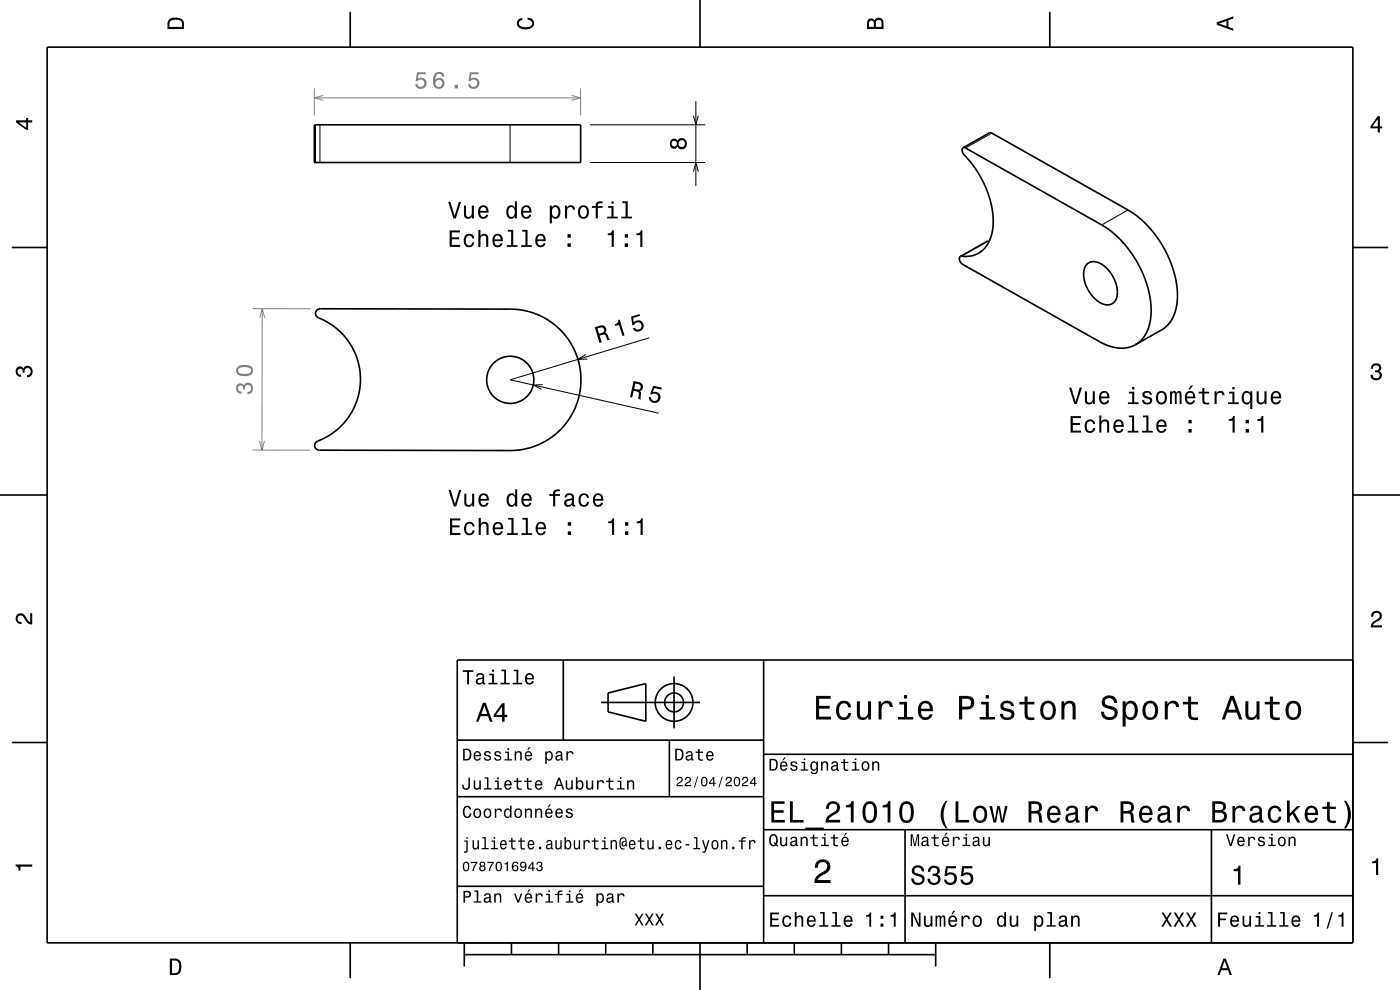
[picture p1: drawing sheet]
<svg xmlns="http://www.w3.org/2000/svg" width="297mm" height="210mm" viewBox="0 0 297 210" stroke-linecap="round" stroke-linejoin="round" font-family="sans-serif">
<path d="M66.7 18.8v5.7M123.2 18.8v5.7M53.6 65.5h12.3M53.6 95.5h12.1" fill="none" stroke="#808080" stroke-width=".21"/>
<path d="M67.9 26.5v8M108.2 26.5v8M125.2 34.5h24.4M125.2 26.5h24.4M210.4 28.2l-5.6 3.2M209.6 51.2l-5.6 3.1M239.3 44.5l-5.6 3.2M124.3 75.2l-1.7 1h2M137.7 71.7l-29.5 8.9 31.5 7M115.1 81.6l-2 .1 1.8 .9" fill="none" stroke="#000" stroke-width=".21"/>
<g fill="none" stroke="#000" stroke-width=".35">
<path d="M10 10h277v190h-277zM74.3 2.5v7.5M148.5 0v10M222.7 2.5v7.5M66.7 26.5h56.5v8h-56.5zM66.9 26.5v8M204.3 31.3l.5 .1 29.2 16.5 2.3 1.6 2.2 2.2 2 2.7 1.7 3.1 1.3 3.4 .6 3.2 .1 2.9-.6 2.7-1.1 2.1-1.6 1.3M204.3 31.3a1.6 1.6 0 0 0 .8 2.1l2.5 3.4 1.7 3.5 1.1 3.7 .3 2v1.6l-.2 1.6-.4 1.4-.6 1.2-.7 1-1.1 .8-1 .5-1.2 .3h-1.8M204.3 31.3l5.6-3.1h.5l29.3 16.6 2.3 1.7 2 2 1.5 1.9 1.2 1.9 1.9 4 .7 2.3 .4 2 .1 2-.1 1.7-.3 1.4-.4 1.4-.6 1-.8 1-1 .8-5.7 3.2M2.5 52.5h7.5M203.7 54.4a1.18 1.18 0 0 0 .5 1.7l29.9 16.8 1.9 .7 1.7 .3 1.6-.2 1.6-.6M209.8 51.2h-.5l-5.6 3.2"/>
<path d="M230.6 56a2.74 2.74 0 0 1 3.7 .5 6.8 6.8 0 0 1 2.4 7 2.25 2.25 0 0 1-3.5 .6 7.1 7.1 0 0 1-3.1-7.3zM287 52.5h7.5M67.3 65.8l.6-.3 40.4 .1 1.6 .1 2 .3 2.3 .8 2.2 1.2 1.8 1.4 1.7 1.8 1.4 2 1 2.1 .7 2.4 .2 2.5-.1 2.2-.5 2.5-.9 2.3-1.3 2.1-1.6 1.9-1.9 1.6-2.4 1.4-2.1 .8-1.9 .4-2 .2-40.8-.1a1.06 1.06 0 0 1-1-1.1 1.06 1.06 0 0 1 1.2-1l1.7-.9 1.7-1.2 1.4-1.3 1.3-1.6 1-1.7 .8-2.1 .5-1.9 .2-2-.1-2-.4-2-.8-2.1-1-1.7-1.2-1.6-1.4-1.4-1.6-1.2-1.8-1a1.27 1.27 0 0 1-1.1-1.7zM0 105h10M287 105h10M119.5 140v17M162 140v60M287 140h-190v60M2.5 157.5h7.5M97 157h65M127.5 149h21M129 147l8-2v8l-8-2z"/>
<path d="M142 157v12M143 143.5v11M287 157.5h7.5M97 169h65M162 176h125M162 160h125M192 176v24M257 176v24M97 188h65M162 190h125M74.3 200v7.5M98.5 202.5h100"/>
<path d="M98.5 200v5M108.5 200v2.5M118.5 200v2.5M128.5 200v2.5M138.5 200v2.5M148.5 200v10M158.5 200v2.5M168.5 200v2.5M178.5 200v2.5M188.5 200v2.5M198.5 200v5M222.7 200v7.5"/>
<circle cx="108.2" cy="80.6" r="5"/>
<circle cx="143" cy="149" r="2"/>
<circle cx="143" cy="149" r="4"/>
</g>
<g fill="#000">
<path d="M36 4a2.18 2.18 0 0 0-.5 2.2h3.5v-1.2a1.43 1.43 0 0 0-1.7-1.3zM36.3 4.4a2.15 2.15 0 0 1 2.2 .3l.1 1h-2.6v-1z" fill-rule="evenodd"/>
<path d="M109.9 4.2l.9-.4v.4a.7 .7 0 0 0-.7 .5 .7 .7 0 0 0 .3 .8 1.7 1.7 0 0 0 2.5-.5 .9 .9 0 0 0-1-.8v-.5a1.24 1.24 0 0 1 1.4 1.1 1.24 1.24 0 0 1-1 1.4 2.22 2.22 0 0 1-2.5-.7l-.2-.5z" fill-rule="evenodd"/>
<path d="M184.2 4.2l-.3 .7v1.3h3.5v-1.3a.98 .98 0 0 0-.7-1.1 .98 .98 0 0 0-1.2 .6 .84 .84 0 0 0-1.3-.2zM184.5 4.5a.54 .54 0 0 1 .6-.1 .54 .54 0 0 1 .3 .6v.7h-1zM185.9 4.4a.62 .62 0 0 1 .8-.1 .62 .62 0 0 1 .3 .6v.8h-1.2z" fill-rule="evenodd"/>
<path d="M258.1 4.7v.6l3.5 1.2v-.4l-1-.4v-1.4l1-.4v-.4zM258.6 5l1.6-.5v1z" fill-rule="evenodd"/>
<path d="M3.4 25.5v.5l2.1 1.5h.5v-1.5h.8v-.5h-.8v-.5h-.4v.5zM4 26h1.6v1.1z" fill-rule="evenodd"/>
<path d="M292.3 24.7l-1.6 2.1v.4h1.6v.9h.4v-.9h.5v-.4h-.5v-2.1zM292.3 25.2v1.6h-1.1z" fill-rule="evenodd"/>
<path d="M126.2 69.4l1 3.4 .4-.2-.4-1.4a.85 .85 0 0 1 1.3 .2l.4 .8 .5-.1-.7-1.4-.3-.1a.97 .97 0 0 0 .1-1.2 .97 .97 0 0 0-1.2-.3zM126.7 69.7a1.09 1.09 0 0 1 1.3-.1 .6 .6 0 0 1 .1 .7 .6 .6 0 0 1-.5 .3l-.5 .2z" fill-rule="evenodd"/>
<path d="M131.1 67.9a.77 .77 0 0 1-.7 .9l.1 .3 .8-.2 .7 2.4 .5-.1-1-3.4zM133.9 67.2l.3 1.8 .3-.1a.8 .8 0 0 1 1.2-.6 .8 .8 0 0 1 .2 1.2 .8 .8 0 0 1-1.2 0l-.5 .2a1.21 1.21 0 0 0 1.8 .5 1.21 1.21 0 0 0 .3-1.8 1.21 1.21 0 0 0-1.8 0l-.2-.9 1.5-.5-.1-.4z" fill-rule="evenodd"/>
<path d="M291.1 77.4a1.08 1.08 0 0 1 1.4-.2 1.08 1.08 0 0 1 .4 1.2l-.3 .3a1.06 1.06 0 0 1 .5 1.3 1.06 1.06 0 0 1-1.2 .7 1.1 1.1 0 0 1-1.2-1.2h.5a.71 .71 0 0 0 1 .8 .71 .71 0 0 0 .1-1.3h-.6v-.4a.61 .61 0 0 0 .8-.3 .61 .61 0 0 0-.2-.8 .61 .61 0 0 0-.9 .2l-.1 .5h-.5z" fill-rule="evenodd"/>
<path d="M3.6 78a.86 .86 0 0 1 1.4 .2 1.06 1.06 0 0 1 1.2-.6 1.06 1.06 0 0 1 .7 1.2 1.1 1.1 0 0 1-1.2 1.2v-.4a.71 .71 0 0 0 .8-1 .71 .71 0 0 0-1.3-.1v.6h-.4a.61 .61 0 0 0-.3-.8 .61 .61 0 0 0-.8 .2 .61 .61 0 0 0 .2 .8l.6 .2v.4a1.15 1.15 0 0 1-1.2-.6 1.15 1.15 0 0 1 .3-1.3z" fill-rule="evenodd"/>
<path d="M134.4 80.8l-.7 3.4 .4 .1 .3-1.4a1.08 1.08 0 0 1 1.1 .5l-.1 1.2 .5 .1 .1-1.5-.3-.2a.97 .97 0 0 0 .7-1.1 .97 .97 0 0 0-.8-.8zM134.8 81.3a1.09 1.09 0 0 1 1.1 .6 .61 .61 0 0 1-.2 .6 .61 .61 0 0 1-.6 .1l-.6-.1z" fill-rule="evenodd"/>
<path d="M138.6 81.8l1.8 .4-.1 .4-1.5-.3-.3 .9a1.21 1.21 0 0 1 1.6 .9 1.21 1.21 0 0 1-1.2 1.5 1.21 1.21 0 0 1-1.2-1.4l.4 .1a.8 .8 0 0 0 1.1 .6 .8 .8 0 0 0 .4-1.2 .8 .8 0 0 0-1.3 0l-.4-.1z" fill-rule="evenodd"/>
<path d="M95.5 110v3.5h2.2v-.4h-1.8v-1.2h1.6v-.5h-1.6v-1h1.7v-.4zM98.7 111.1a1.53 1.53 0 0 0 .9 2.5 1.06 1.06 0 0 0 1.1-1.1h-.4a.67 .67 0 0 1-.7 .7 .67 .67 0 0 1-.7-.6 1.11 1.11 0 0 1 .7-1.5 .59 .59 0 0 1 .6 .6h.5a1.09 1.09 0 0 0-.8-1 1.09 1.09 0 0 0-1.2 .4zM101.5 109.9v3.6h.5v-1.6a.63 .63 0 0 1 .5-.8 .63 .63 0 0 1 .7 .7v1.7h.4v-1.8a.88 .88 0 0 0-.6-1 .88 .88 0 0 0-1 .5v-1.3zM104.8 111.1a1.54 1.54 0 0 0 .8 2.5 1.06 1.06 0 0 0 1.1-.9h-.4l-.3 .4-.3 .1a.76 .76 0 0 1-.7-.9h1.7a1.16 1.16 0 0 0-.4-1.4 1.16 1.16 0 0 0-1.5 .2zM105.2 111.3a.66 .66 0 0 1 .8-.2 .66 .66 0 0 1 .3 .8h-1.3zM107.8 109.9v.3h.7v2.9h-.9v.4h2.3v-.4h-1v-3.2zM110.8 109.9v.3h.7v2.9h-.9v.4h2.3v-.4h-.9v-3.2zM113.9 111.1a1.54 1.54 0 0 0 .8 2.5 1.05 1.05 0 0 0 1.1-.9h-.4l-.3 .4-.3 .1a.76 .76 0 0 1-.7-.9h1.8a1.16 1.16 0 0 0-.5-1.4 1.16 1.16 0 0 0-1.5 .2zM114.3 111.3a.66 .66 0 0 1 .8-.2 .66 .66 0 0 1 .3 .8h-1.3zM120.5 112.7v.8h.7v-.8zM120.5 110.8v.7h.7v-.7z" fill-rule="evenodd"/>
<path d="M95.1 103.9l1.2 3.5h.5l1.1-3.5h-.5l-.9 3-.9-3zM98.5 104.7v1.8a.89 .89 0 0 0 .6 1 .89 .89 0 0 0 1.1-.5v.4h.4v-2.7h-.4v1.6a.65 .65 0 0 1-.4 .8 .65 .65 0 0 1-.8-.3l-.1-2.1zM101.8 105a1.54 1.54 0 0 0 .8 2.5 1.06 1.06 0 0 0 1.1-.8h-.5l-.2 .3-.4 .1a.75 .75 0 0 1-.7-.9h1.8a1.17 1.17 0 0 0-.5-1.4 1.17 1.17 0 0 0-1.4 .2zM102.1 105.2a.66 .66 0 0 1 .8-.1 .66 .66 0 0 1 .4 .7h-1.4zM107.7 105a1.57 1.57 0 0 0 .8 2.5l.5-.1 .3-.4v.4h.4v-3.6h-.4v1.3a.89 .89 0 0 0-1.6-.1zM108.1 105.3a.62 .62 0 0 1 .7-.3 .62 .62 0 0 1 .4 .6 1.11 1.11 0 0 1-.6 1.5 1.18 1.18 0 0 1-.5-1.8zM110.9 105a1.54 1.54 0 0 0 .8 2.5 1.06 1.06 0 0 0 1.1-.8h-.5l-.2 .3-.4 .1a.76 .76 0 0 1-.7-.9h1.8a1.17 1.17 0 0 0-.5-1.4 1.17 1.17 0 0 0-1.4 .2zM111.2 105.2a.66 .66 0 0 1 .8-.1 .66 .66 0 0 1 .4 .7h-1.4zM116.5 104.8v.4h.8v2.2h.5v-2.2h1v-.4h-1v-.4l.3-.2h.7v-.4a1.04 1.04 0 0 0-1.5 .8v.2zM120.1 104.9l-.3 .6h.4a.55 .55 0 0 1 .7-.5 .55 .55 0 0 1 .3 .7l-.2 .1a1 1 0 0 0-1 .2 1 1 0 0 0-.3 1.1 .94 .94 0 0 0 1.7 0l.1 .3h.5v-.3l-.2-.1v-1.6a1.02 1.02 0 0 0-1.7-.5zM120.2 106.4l1.1-.3a.77 .77 0 0 1-.2 .8 .77 .77 0 0 1-.9 .1zM123 105a1.53 1.53 0 0 0 .9 2.5 1.05 1.05 0 0 0 1.1-1h-.5a.67 .67 0 0 1-.6 .6 .67 .67 0 0 1-.7-.6 1.11 1.11 0 0 1 .7-1.5 .59 .59 0 0 1 .6 .6h.5a1.09 1.09 0 0 0-.8-.9 1.09 1.09 0 0 0-1.2 .3zM126.1 105a1.54 1.54 0 0 0 .8 2.5 1.06 1.06 0 0 0 1.1-.8h-.5l-.2 .3-.4 .1a.76 .76 0 0 1-.7-.9h1.8a1.17 1.17 0 0 0-.5-1.4 1.17 1.17 0 0 0-1.4 .2zM126.4 105.2a.66 .66 0 0 1 .8-.1 .66 .66 0 0 1 .3 .7h-1.3z" fill-rule="evenodd"/>
<path d="M129 110.6v.4h.8v2.5h.5v-3.5h-.4a.77 .77 0 0 1-.9 .6zM132.6 112.7v.8h.7v-.8zM132.6 110.8v.7h.7v-.7zM135.1 110.6v.4h.8v2.5h.5v-3.5h-.4a.77 .77 0 0 1-.9 .6z" fill-rule="evenodd"/>
<path d="M3.6 130.4a1.22 1.22 0 0 1 2 .7l.4 .6 .4 .3v-1.9h.4v2.4a1.8 1.8 0 0 1-1.7-1.4 .71 .71 0 0 0-.9-.5 .71 .71 0 0 0-.5 .8 .71 .71 0 0 0 .9 .5v.5a1.18 1.18 0 0 1-1.2-.7 1.18 1.18 0 0 1 .2-1.3z" fill-rule="evenodd"/>
<path d="M291.2 129.9a1.18 1.18 0 0 1 1.9 .3 1.18 1.18 0 0 1-1 1.7l-.5 .3-.3 .5h1.9v.4h-2.4a1.8 1.8 0 0 1 1.4-1.8 .71 .71 0 0 0 .5-.8 .71 .71 0 0 0-.9-.5 .71 .71 0 0 0-.5 .8h-.4z" fill-rule="evenodd"/>
<path d="M98.2 158.8v2.5h.9a1.37 1.37 0 0 0 .7-2.2 1.56 1.56 0 0 0-1.6-.3zM98.6 159.1a.98 .98 0 0 1 1.1 .7 .98 .98 0 0 1-.6 1.2h-.5zM100.7 159.6a1.04 1.04 0 0 0-.2 1.2 1.04 1.04 0 0 0 1 .5l.5-.5h-.3l-.4 .3a.54 .54 0 0 1-.5-.7h1.3a.83 .83 0 0 0-.4-.9 .83 .83 0 0 0-1 .1zM100.9 159.7l.2-.1a.47 .47 0 0 1 .5 .1 .47 .47 0 0 1 .1 .5h-.9zM102.9 159.5l-.2 .1a.69 .69 0 0 0 .9 .9l.2 .1a.43 .43 0 0 1-.4 .5 .43 .43 0 0 1-.4-.4h-.3a.74 .74 0 0 0 .9 .7 .74 .74 0 0 0 .5-1l-1-.4a.38 .38 0 0 1 .3-.5 .38 .38 0 0 1 .4 .4h.3a.78 .78 0 0 0-1.2-.4zM105.1 159.5l-.2 .1a.69 .69 0 0 0 .9 .9l.2 .1a.43 .43 0 0 1-.4 .5 .43 .43 0 0 1-.5-.4h-.3a.74 .74 0 0 0 .9 .7 .74 .74 0 0 0 .5-1l-.9-.4a.38 .38 0 0 1 .3-.5 .38 .38 0 0 1 .4 .4h.3a.77 .77 0 0 0-1.2-.4zM107.2 159.4v.3h.5v1.3h-.7v.3h1.6v-.3h-.6v-1.6zM107.7 158.7v.4h.3v-.4zM109.2 159.4v1.9h.3v-1.1a.45 .45 0 0 1 .4-.6 .45 .45 0 0 1 .5 .5v1.2h.3v-1.3a.63 .63 0 0 0-.5-.7 .63 .63 0 0 0-.7 .4v-.3zM112.2 158.5l-.4 .6h.3l.5-.6zM111.5 159.6a1.04 1.04 0 0 0-.2 1.2 1.04 1.04 0 0 0 1.1 .5l.5-.5h-.3l-.5 .3a.54 .54 0 0 1-.5-.7h1.3a.83 .83 0 0 0-.4-.9 .83 .83 0 0 0-1 .1zM111.8 159.7l.1-.1a.48 .48 0 0 1 .5 .1 .48 .48 0 0 1 .2 .5h-1zM115.7 159.4v2.7h.3v-1.1a.66 .66 0 0 0 .7 .4 .66 .66 0 0 0 .5-.6 .91 .91 0 0 0 0-1.1 .91 .91 0 0 0-1-.3l-.2 .3v-.3zM116.1 159.8a.45 .45 0 0 1 .5-.2 .45 .45 0 0 1 .3 .4 .65 .65 0 0 1 .1 .8 .65 .65 0 0 1-.7 .2 .98 .98 0 0 1-.2-1.2zM118.1 159.5l-.2 .4h.3a.39 .39 0 0 1 .4-.3 .39 .39 0 0 1 .3 .5h-.1a.65 .65 0 0 0-1 .4 .65 .65 0 0 0 .6 .9l.6-.3 .1 .2h.4v-.2l-.2-.1v-1.1a.72 .72 0 0 0-.5-.6 .72 .72 0 0 0-.7 .2zM118.2 160.6l.8-.3a.55 .55 0 0 1-.2 .7 .55 .55 0 0 1-.6 0zM120.1 159.4v1.9h.4v-1.1a.47 .47 0 0 1 .2-.6 .47 .47 0 0 1 .6 .2v.2h.4a.64 .64 0 0 0-.5-.7 .64 .64 0 0 0-.8 .4v-.3z" fill-rule="evenodd"/>
<path d="M98.2 142.2v.3h.9v2.7h.4v-2.7h.9v-.3zM101.3 143l-.3 .5h.4a.47 .47 0 0 1 .5-.4 .47 .47 0 0 1 .4 .6l-.2 .1a.84 .84 0 0 0-1 .2 .84 .84 0 0 0 0 1.1 .9 .9 0 0 0 1.3-.2l.1 .2 .5 .1v-.3l-.3-.1v-1.3a.87 .87 0 0 0-1.4-.5zM101.4 144.3l.9-.3a.66 .66 0 0 1-.1 .7 .66 .66 0 0 1-.8 .1zM103.8 142.9v.3h.6v1.6h-.8v.4h2v-.4h-.8v-1.9zM104.4 142.1v.4h.4v-.4zM106.4 142.1v.3h.6v2.4h-.8v.4h1.9v-.4h-.7v-2.7zM109 142.1v.3h.6v2.4h-.8v.4h1.9v-.4h-.7v-2.7zM111.6 143.1a1.32 1.32 0 0 0 .7 2.1 .9 .9 0 0 0 .9-.7h-.3l-.2 .3-.4 .1a.65 .65 0 0 1-.6-.8h1.6a1 1 0 0 0-.4-1.2 1 1 0 0 0-1.3 .2zM111.9 143.3a.57 .57 0 0 1 .7-.1 .57 .57 0 0 1 .3 .6h-1.2z" fill-rule="evenodd"/>
<path d="M102.4 149.1l-1.4 4h.5l.4-1.2h1.6l.4 1.2h.6l-1.5-4zM102.7 149.7l.7 1.7h-1.3zM106.5 149.2l-1.7 2.4v.5h1.7v1h.5v-1h.6v-.5h-.6v-2.4zM106.5 149.9v1.7h-1.3z" fill-rule="evenodd"/>
<path d="M143.2 158.8v2.5h.9a1.37 1.37 0 0 0 .7-2.2 1.56 1.56 0 0 0-1.6-.3zM143.6 159.1a.98 .98 0 0 1 1.1 .7 .98 .98 0 0 1-.6 1.2h-.5zM145.7 159.5l-.2 .4h.3a.39 .39 0 0 1 .5-.3 .39 .39 0 0 1 .3 .5h-.2a.65 .65 0 0 0-.9 .4 .65 .65 0 0 0 .5 .9l.7-.3v.2h.4v-.2l-.1-.1-.1-1.1a.73 .73 0 0 0-.4-.6 .73 .73 0 0 0-.8 .2zM145.8 160.6l.8-.3a.55 .55 0 0 1-.1 .7 .55 .55 0 0 1-.7 0zM148.1 158.9v.5h-.5v.3h.5v1.3a.75 .75 0 0 0 1 .4v-.3a.48 .48 0 0 1-.7-.3v-1.1h.7v-.3h-.7v-.5zM150 159.6a1.04 1.04 0 0 0-.2 1.2 1.04 1.04 0 0 0 1.1 .5l.5-.5h-.4l-.4 .3a.54 .54 0 0 1-.5-.7h1.3a.83 .83 0 0 0-.4-.9 .83 .83 0 0 0-1 .1zM150.3 159.7l.1-.1a.48 .48 0 0 1 .5 .1 .48 .48 0 0 1 .2 .5h-1z" fill-rule="evenodd"/>
<path d="M173.1 147.6v5h3.2v-.6h-2.5v-1.7h2.2v-.6h-2.2v-1.5h2.4v-.6zM177.8 149.2a2.59 2.59 0 0 0 .5 3.4 1.58 1.58 0 0 0 2.3-1.4h-.6a.95 .95 0 0 1-.9 1 .95 .95 0 0 1-1-.9 1.59 1.59 0 0 1 .9-2.1 .85 .85 0 0 1 .9 .8h.7a1.56 1.56 0 0 0-1.1-1.3 1.56 1.56 0 0 0-1.7 .5zM181.8 148.8v2.5a1.27 1.27 0 0 0 .9 1.4 1.27 1.27 0 0 0 1.5-.7v.6h.6v-3.8h-.6v2.2a.92 .92 0 0 1-.6 1.1 .92 .92 0 0 1-1.2-.4v-2.9zM186.4 148.8v3.8h.6v-2.2a.95 .95 0 0 1 .5-1.1 .95 .95 0 0 1 1.2 .3l.1 .4h.6a1.28 1.28 0 0 0-1-1.4 1.28 1.28 0 0 0-1.4 .8v-.6zM190.8 148.9v.5h1v2.7h-1.3v.5h3.2v-.5h-1.3v-3.2zM191.8 147.4v.8h.6v-.8zM195.1 149.2a2.62 2.62 0 0 0 .5 3.4 1.57 1.57 0 0 0 2.2-1.1h-.6l-.3 .5-.5 .2a1.08 1.08 0 0 1-1-1.3h2.5a1.66 1.66 0 0 0-.7-2 1.66 1.66 0 0 0-2.1 .3zM195.6 149.5a.94 .94 0 0 1 1.2-.2 .94 .94 0 0 1 .5 1h-1.9zM203.5 147.6v5h.6v-2.1h.8a1.47 1.47 0 0 0 1.8-1.2 1.47 1.47 0 0 0-1.5-1.7zM204.1 148.2a1.6 1.6 0 0 1 1.8 .5 .86 .86 0 0 1 0 .9 .86 .86 0 0 1-.9 .3h-.9zM208.1 148.9v.5h1v2.7h-1.3v.5h3.3v-.5h-1.3v-3.2zM209.1 147.4v.8h.7v-.8zM212.6 148.9a1.08 1.08 0 0 0-.3 1.2 1.08 1.08 0 0 0 1 .7l1.1 .4a.57 .57 0 0 1 .2 .6 .57 .57 0 0 1-.5 .4 .96 .96 0 0 1-1.4-.8h-.6a1.6 1.6 0 0 0 1.3 1.4 1.6 1.6 0 0 0 1.7-.8 1.13 1.13 0 0 0-1-1.6l-1.1-.3-.2-.4a.87 .87 0 0 1 .9-.5 .87 .87 0 0 1 .8 .6h.6a1.41 1.41 0 0 0-2.1-1.1zM217.4 147.8v1.1h-1.1v.5h1.1v2.6l.2 .4 .4 .3h1.4v-.5a.97 .97 0 0 1-1.4-.5v-2.3h1.4v-.5h-1.4v-1.1zM221.1 149.2a2.56 2.56 0 0 0 .5 3.4 1.72 1.72 0 0 0 1.8-.2 1.72 1.72 0 0 0 .6-1.7 1.7 1.7 0 0 0-.9-1.9 1.7 1.7 0 0 0-2 .4zM221.6 149.6a.96 .96 0 0 1 1-.4 .96 .96 0 0 1 .7 .8 1.59 1.59 0 0 1-1 2.2 1.19 1.19 0 0 1-1-1.5zM225.2 148.8v3.8h.6v-2.2a.97 .97 0 0 1 .5-1.1 .97 .97 0 0 1 1.1 .2l.1 .7v2.4h.7v-2.5a1.27 1.27 0 0 0-.9-1.4 1.27 1.27 0 0 0-1.5 .6v-.5zM234.1 147.9a1.38 1.38 0 0 0-.3 1.5 1.38 1.38 0 0 0 1.3 .9 1.25 1.25 0 0 1 1.4 .9 1.15 1.15 0 0 1-1.3 .9 1.15 1.15 0 0 1-1-1.1h-.7a1.8 1.8 0 0 0 1.7 1.8 1.8 1.8 0 0 0 1.9-1.6 1.46 1.46 0 0 0-1.5-1.4l-.6-.2a.83 .83 0 0 1-.5-1.1 .83 .83 0 0 1 1.2-.3l.5 .5 .1 .4h.7a1.67 1.67 0 0 0-1-1.6 1.67 1.67 0 0 0-1.9 .4zM238.2 148.8v5.3h.6v-2.1a1.32 1.32 0 0 0 1.4 .7 1.32 1.32 0 0 0 1.1-1.1 2.43 2.43 0 0 0-.8-2.8 1.21 1.21 0 0 0-1.7 .5v-.5zM239.1 149.6a.9 .9 0 0 1 .9-.4 .9 .9 0 0 1 .7 .8 1.61 1.61 0 0 1-.9 2.2 1.18 1.18 0 0 1-1-1.5zM242.8 149.2a2.56 2.56 0 0 0 .5 3.4 1.72 1.72 0 0 0 1.8-.2 1.72 1.72 0 0 0 .6-1.7 1.7 1.7 0 0 0-.9-1.9 1.7 1.7 0 0 0-2 .4zM243.3 149.6a.96 .96 0 0 1 1-.4 .96 .96 0 0 1 .7 .8 1.59 1.59 0 0 1-1 2.2 1.19 1.19 0 0 1-1-1.5zM247.1 148.8v3.8h.6v-2.2a.95 .95 0 0 1 .5-1.1 .95 .95 0 0 1 1.2 .3l.1 .4h.6a1.28 1.28 0 0 0-1-1.4 1.28 1.28 0 0 0-1.4 .8v-.6zM252 147.8v1.1h-1v.5h1l.1 2.6 .2 .4 .4 .3h1.4v-.5a.97 .97 0 0 1-1.4-.5v-2.3h1.4v-.5h-1.4v-1.1zM261 147.6l-1.8 5h.6l.6-1.4h2l.5 1.4h.7l-1.9-5zM261.4 148.3l.7 2.2h-1.5zM264.2 148.8v2.5a1.27 1.27 0 0 0 .9 1.4 1.27 1.27 0 0 0 1.5-.7v.6h.6v-3.8h-.6v2.2a.92 .92 0 0 1-.6 1.1 .92 .92 0 0 1-1.1-.4l-.1-2.9zM269.4 147.8v1.1h-1.1v.5h1.1v2.6l.2 .4 .4 .3 .7 .1 .8-.1v-.5a.97 .97 0 0 1-1.4-.5l-.1-2.3h1.5v-.5h-1.5v-1.1zM273.1 149.2a2.56 2.56 0 0 0 .6 3.4 1.72 1.72 0 0 0 1.8-.2 1.72 1.72 0 0 0 .6-1.7 1.7 1.7 0 0 0-.9-1.9 1.7 1.7 0 0 0-2.1 .4zM273.6 149.6a.96 .96 0 0 1 1-.4 .96 .96 0 0 1 .7 .8 1.59 1.59 0 0 1-.9 2.2 1.19 1.19 0 0 1-1.1-1.5z" fill-rule="evenodd"/>
<path d="M99.4 165v1.6a.53 .53 0 0 1-.6 .6 .53 .53 0 0 1-.4-.7h-.3a.84 .84 0 0 0 .7 1.1 .84 .84 0 0 0 .9-.9v-1.7zM100.5 165.5v1.3a.63 .63 0 0 0 .4 .7 .63 .63 0 0 0 .8-.3v.3h.3v-2h-.3v1.2a.46 .46 0 0 1-.3 .5 .46 .46 0 0 1-.6-.2v-1.5zM102.8 164.9v.2h.5v2.1h-.6v.3h1.6v-.3h-.7v-2.3zM105 165.6v.3h.5v1.3h-.7v.3h1.7v-.3h-.7v-1.6zM105.5 164.9v.3h.3v-.3zM107.2 165.7a1.04 1.04 0 0 0-.2 1.2 1.04 1.04 0 0 0 1 .6l.5-.6h-.3l-.4 .4a.54 .54 0 0 1-.5-.7h1.3a.83 .83 0 0 0-.4-1 .83 .83 0 0 0-1 .1zM107.4 165.9l.2-.1a.48 .48 0 0 1 .5 .1 .48 .48 0 0 1 .1 .4h-.9zM109.6 165v.6h-.5v.3h.5v1.3a.74 .74 0 0 0 1 .3v-.3l-.6-.1-.1-.3v-.9h.7v-.3h-.7v-.6zM111.8 165v.6h-.6v.3h.6v1.3a.75 .75 0 0 0 1 .3v-.3a.48 .48 0 0 1-.7-.2v-1.1h.7v-.3h-.7v-.6zM113.7 165.7a1.04 1.04 0 0 0-.2 1.2 1.04 1.04 0 0 0 1 .6l.5-.6h-.3l-.4 .4a.54 .54 0 0 1-.5-.7h1.3a.83 .83 0 0 0-.4-1 .83 .83 0 0 0-1 .1zM113.9 165.9l.2-.1a.48 .48 0 0 1 .5 .1 .48 .48 0 0 1 .1 .4h-.9zM118.4 165l-.9 2.5h.3l.3-.8h1l.3 .8h.3l-.9-2.5zM118.6 165.3l.4 1.1h-.8zM120 165.5v1.3a.63 .63 0 0 0 .5 .7 .63 .63 0 0 0 .7-.3v.3h.3v-2h-.3v1.2a.46 .46 0 0 1-.3 .5 .46 .46 0 0 1-.6-.2v-1.5zM122.2 164.9v2.6h.3v-.3a.66 .66 0 0 0 .7 .3 .66 .66 0 0 0 .5-.6 .9 .9 0 0 0 0-1 .9 .9 0 0 0-1-.3l-.2 .2v-.9zM122.6 165.9a.45 .45 0 0 1 .5-.1 .45 .45 0 0 1 .3 .4 .65 .65 0 0 1 .1 .7 .65 .65 0 0 1-.7 .3 .98 .98 0 0 1-.2-1.3zM124.4 165.5v1.3a.63 .63 0 0 0 .4 .7 .63 .63 0 0 0 .8-.3v.3h.3v-2h-.4v1.2a.46 .46 0 0 1-.2 .5 .46 .46 0 0 1-.6-.2v-1.5zM126.7 165.5v2h.3v-1.1a.47 .47 0 0 1 .2-.6 .47 .47 0 0 1 .6 .2v.1h.4a.64 .64 0 0 0-.5-.6 .64 .64 0 0 0-.8 .4v-.4zM129.1 165v.6h-.5v.3h.5v1.3a.75 .75 0 0 0 1.1 .3v-.3a.48 .48 0 0 1-.7-.2l-.1-1.1h.8v-.3h-.8v-.6zM131 165.6v.3h.5v1.3h-.6v.3h1.6v-.3h-.7v-1.6zM131.5 164.9v.3h.3v-.3zM133 165.5v2h.4v-1.1a.45 .45 0 0 1 .3-.7 .45 .45 0 0 1 .5 .6v1.2h.3v-1.3a.63 .63 0 0 0-.4-.7 .63 .63 0 0 0-.8 .3v-.3z" fill-rule="evenodd"/>
<path d="M98.4 171.2a1.45 1.45 0 0 0 .7 2.3 .94 .94 0 0 0 .9-1h-.3a.59 .59 0 0 1-.8 .7 1.31 1.31 0 0 1 .2-2l.3 .1 .2 .4h.4a.85 .85 0 0 0-.6-.8 .85 .85 0 0 0-1 .3zM100.6 171.7a1.04 1.04 0 0 0-.1 1.3 1.04 1.04 0 0 0 1.1 .5 1.04 1.04 0 0 0 .5-1.3 1.04 1.04 0 0 0-1.2-.7zM100.9 171.9a.48 .48 0 0 1 .5-.1 .48 .48 0 0 1 .3 .4 .66 .66 0 0 1 0 .7 .66 .66 0 0 1-.7 .3 .98 .98 0 0 1-.1-1.3zM102.8 171.7a1.04 1.04 0 0 0-.2 1.3 1.04 1.04 0 0 0 1.2 .5 1.04 1.04 0 0 0 .5-1.3 1.04 1.04 0 0 0-1.2-.7zM103 171.9a.48 .48 0 0 1 .5-.1 .48 .48 0 0 1 .4 .4 .66 .66 0 0 1 0 .7 .66 .66 0 0 1-.7 .3 .97 .97 0 0 1-.2-1.3zM105 171.5v2h.3v-1.1a.47 .47 0 0 1 .2-.6 .47 .47 0 0 1 .6 .2l.1 .1h.3a.64 .64 0 0 0-.5-.6 .64 .64 0 0 0-.7 .4v-.4zM107.1 171.7a1.06 1.06 0 0 0-.2 1.2 1.06 1.06 0 0 0 .9 .6l.4-.3v.3h.3v-2.6h-.3v.9a.63 .63 0 0 0-1.1-.1zM107.4 171.9a.44 .44 0 0 1 .4-.1 .44 .44 0 0 1 .4 .4 .65 .65 0 0 1 0 .7 .65 .65 0 0 1-.7 .3l-.2-.4zM109.3 171.7a1.04 1.04 0 0 0-.1 1.3 1.04 1.04 0 0 0 1.1 .5 1.04 1.04 0 0 0 .5-1.3 1.04 1.04 0 0 0-1.2-.7zM109.5 171.9a.48 .48 0 0 1 .6-.1 .48 .48 0 0 1 .3 .4 .66 .66 0 0 1 0 .7 .66 .66 0 0 1-.7 .3 .98 .98 0 0 1-.2-1.3zM111.4 171.5v2h.3v-1.1a.45 .45 0 0 1 .3-.7 .45 .45 0 0 1 .5 .6v1.2h.4v-1.3a.63 .63 0 0 0-.5-.7 .63 .63 0 0 0-.7 .3v-.3zM113.5 171.5v2h.3v-1.1a.45 .45 0 0 1 .3-.6 .45 .45 0 0 1 .6 .2v1.5h.3v-1.3a.63 .63 0 0 0-.4-.7 .63 .63 0 0 0-.8 .3v-.3zM116.5 170.7l-.3 .6h.2l.5-.6zM115.9 171.7a1.04 1.04 0 0 0-.2 1.2 1.04 1.04 0 0 0 1 .6l.5-.6h-.3l-.4 .4a.54 .54 0 0 1-.5-.7h1.2a.83 .83 0 0 0-.3-1 .83 .83 0 0 0-1 .1zM116.1 171.9l.2-.1a.47 .47 0 0 1 .4 .1 .47 .47 0 0 1 .2 .4h-.9zM118 171.7a1.04 1.04 0 0 0-.2 1.2 1.04 1.04 0 0 0 1.1 .6l.5-.6h-.3l-.5 .4a.53 .53 0 0 1-.5-.7h1.3a.83 .83 0 0 0-.3-1 .83 .83 0 0 0-1.1 .1zM118.3 171.9l.1-.1a.47 .47 0 0 1 .5 .1 .47 .47 0 0 1 .2 .4h-1zM120.2 171.6l-.1 .2a.69 .69 0 0 0 .8 .9l.3 .1a.43 .43 0 0 1-.4 .5 .43 .43 0 0 1-.5-.4h-.3a.74 .74 0 0 0 .9 .7 .74 .74 0 0 0 .5-1.1l-1-.3a.38 .38 0 0 1 .3-.5 .38 .38 0 0 1 .5 .3h.3a.77 .77 0 0 0-1.3-.4z" fill-rule="evenodd"/>
<path d="M143.7 164.9l-.2 .6h.3a.4 .4 0 0 1 .3-.5 .4 .4 0 0 1 .5 .3 .4 .4 0 0 1-.3 .5l-.2 .1a.93 .93 0 0 0-.6 .9h1.4v-.3h-1.1l.5-.4a.67 .67 0 0 0 .5-1 .67 .67 0 0 0-1.1-.2zM145.5 164.9l-.2 .6h.2a.4 .4 0 0 1 .3-.5 .4 .4 0 0 1 .5 .3 .4 .4 0 0 1-.3 .5l-.1 .1a.93 .93 0 0 0-.7 .9h1.4v-.3h-1.1l.5-.4a.67 .67 0 0 0 .5-1 .67 .67 0 0 0-1-.2zM147.9 164.7l-.7 2.3h.2l.7-2.3zM148.9 165a1.15 1.15 0 0 0 .5 1.8 1.16 1.16 0 0 0 .5-1.8 .63 .63 0 0 0-1 0zM149.2 165.1l.2-.1a.98 .98 0 0 1 0 1.6l-.2-.1-.2-.3v-.7zM151.3 164.8l-.9 1.2v.3h.9v.5h.2v-.5h.3v-.3h-.3v-1.2zM151.3 165.2v.8h-.6zM153.1 164.7l-.7 2.3h.2l.7-2.3zM154.1 164.9l-.2 .6h.3a.4 .4 0 0 1 .3-.5 .4 .4 0 0 1 .5 .3 .4 .4 0 0 1-.3 .5l-.2 .1a.93 .93 0 0 0-.6 .9h1.4v-.3h-1.1l.5-.4a.67 .67 0 0 0 .5-1 .67 .67 0 0 0-1.1-.2zM155.8 165a1.15 1.15 0 0 0 .5 1.8 1.16 1.16 0 0 0 .5-1.8 .63 .63 0 0 0-1 0zM156.1 165.1l.2-.1a.98 .98 0 0 1 0 1.6l-.2-.1-.2-.3v-.7zM157.6 164.9l-.2 .6h.3a.4 .4 0 0 1 .3-.5 .4 .4 0 0 1 .5 .3 .4 .4 0 0 1-.3 .5l-.2 .1a.94 .94 0 0 0-.6 .9h1.3v-.3h-1l.4-.4a.67 .67 0 0 0 .6-1 .67 .67 0 0 0-1.1-.2zM160 164.8l-.9 1.2v.3h.9v.5h.2v-.5h.3v-.3h-.3v-1.2zM160 165.2v.8h-.7z" fill-rule="evenodd"/>
<path d="M163.6 170v4.5h2.9v-.6h-2.3v-1.5h2v-.5h-2v-1.4h2.2v-.5zM167.6 170v4.5h2.9v-.6h-2.3v-3.9zM170.9 175.5v.5h3.9v-.5zM175.6 170.4l-.3 .4-.1 .8h.6a.91 .91 0 0 1 .7-1.1 .91 .91 0 0 1 1.1 .6 .91 .91 0 0 1-.7 1.1 2.32 2.32 0 0 0-1.8 2.3h3.1v-.6h-2.4a2.19 2.19 0 0 1 1.4-1.2 1.47 1.47 0 0 0 .8-2.2 1.47 1.47 0 0 0-2.4-.1zM179.4 170.8v.5h1.1v3.2h.6v-4.6h-.5a.99 .99 0 0 1-1.2 .9zM183.4 170.5a4 4 0 0 0 0 3.5 1.46 1.46 0 0 0 1.5 .5 1.46 1.46 0 0 0 1.1-1.2 2.96 2.96 0 0 0-.8-3.2l-.7-.2-.7 .2zM184.1 170.6l.4-.1 .4 .1a3 3 0 0 1 0 3.4l-.4 .1-.4-.1a3.1 3.1 0 0 1 0-3.4zM187.3 170.8v.5h1v3.2h.6v-4.6h-.4a.99 .99 0 0 1-1.2 .9zM191.2 170.5a4 4 0 0 0 0 3.5 1.46 1.46 0 0 0 1.5 .5 1.46 1.46 0 0 0 1.1-1.2 2.96 2.96 0 0 0-.8-3.2l-.7-.2-.7 .2zM191.9 170.6l.4-.1 .4 .1a3 3 0 0 1 0 3.4l-.4 .1-.4-.1a3.1 3.1 0 0 1 0-3.4zM200.6 169.9a4.6 4.6 0 0 0 0 5.8h.4a5.5 5.5 0 0 1 0-5.8zM202.7 170v4.5h2.9v-.6h-2.3v-3.9zM206.8 171.4a1.96 1.96 0 0 0 1.1 3.2 1.95 1.95 0 0 0 1.6-1.6 1.95 1.95 0 0 0-.9-2l-.7-.1-.6 .1zM207.2 171.7a.86 .86 0 0 1 1-.3 .86 .86 0 0 1 .6 .7 1.43 1.43 0 0 1-.9 2 1.51 1.51 0 0 1-.7-2.4zM209.9 171l.9 3.5h.5l.5-3 .6 3h.5l.9-3.5h-.6l-.6 2.9-.5-2.9h-.5l-.6 2.9-.5-2.9zM218.2 170v4.5h.6v-1.9a1.38 1.38 0 0 1 1.5 .3l.2 1.6h.7l-.4-1.9-.3-.3a1.24 1.24 0 0 0 .5-1.5 1.24 1.24 0 0 0-1.3-.8zM218.8 170.5a1.4 1.4 0 0 1 1.6 .4 .78 .78 0 0 1-.1 .9 .78 .78 0 0 1-.8 .2h-.7zM222.5 171.4a1.98 1.98 0 0 0 1 3.2 1.36 1.36 0 0 0 1.4-1.1h-.5l-.3 .4-.5 .2a.97 .97 0 0 1-.9-1.2h2.3a1.5 1.5 0 0 0-.6-1.8 1.5 1.5 0 0 0-1.9 .3zM223 171.6a.85 .85 0 0 1 1-.1 .85 .85 0 0 1 .4 .9h-1.7zM226.5 171.2l-.3 .3-.1 .5h.6a.71 .71 0 0 1 .8-.7 .71 .71 0 0 1 .5 1l-.3 .1a1.46 1.46 0 0 0-1.7 1.2 .93 .93 0 0 0 1 1l.6-.2 .6-.4 .1 .4 .7 .1v-.5h-.3v-2.1a1.31 1.31 0 0 0-2.2-.7zM226.7 173.1l1.4-.4a.99 .99 0 0 1-.2 1.1 .99 .99 0 0 1-1.2 .1l-.1-.4zM230.2 171v3.5h.6v-2a.85 .85 0 0 1 .5-1 .85 .85 0 0 1 1 .3l.1 .3h.5a1.15 1.15 0 0 0-.8-1.2 1.15 1.15 0 0 0-1.4 .7v-.6zM237.7 170v4.5h.6v-1.9a1.38 1.38 0 0 1 1.5 .3l.2 1.6h.7l-.3-1.9-.4-.3a1.24 1.24 0 0 0 .5-1.5 1.24 1.24 0 0 0-1.3-.8zM238.3 170.5a1.4 1.4 0 0 1 1.6 .4 .78 .78 0 0 1-.1 .9 .78 .78 0 0 1-.8 .2h-.7zM242 171.4a1.98 1.98 0 0 0 1 3.2 1.36 1.36 0 0 0 1.4-1.1h-.5l-.3 .4-.5 .2a.97 .97 0 0 1-.9-1.2h2.3a1.5 1.5 0 0 0-.6-1.8 1.5 1.5 0 0 0-1.9 .3zM242.5 171.6a.85 .85 0 0 1 1-.1 .85 .85 0 0 1 .4 .9h-1.7zM246 171.2l-.3 .8h.5a.71 .71 0 0 1 .8-.7 .71 .71 0 0 1 .5 1l-.2 .1a1.47 1.47 0 0 0-1.8 1.2 .94 .94 0 0 0 1.1 1l.6-.2 .5-.4 .1 .4 .7 .1v-.5h-.3v-2.1a1.31 1.31 0 0 0-2.2-.7zM246.2 173.1l1.4-.4a.99 .99 0 0 1-.2 1.1 .99 .99 0 0 1-1.2 .1l-.1-.4zM249.7 171v3.5h.6v-2a.85 .85 0 0 1 .5-1 .85 .85 0 0 1 1 .3l.1 .3h.6a1.15 1.15 0 0 0-.9-1.2 1.15 1.15 0 0 0-1.3 .7v-.6zM257.2 170v4.5h1.7a1.26 1.26 0 0 0 1.4-1 1.26 1.26 0 0 0-.8-1.5 1.1 1.1 0 0 0 .5-1.3 1.1 1.1 0 0 0-1.2-.7zM257.8 170.5h.9a.68 .68 0 0 1 .8 .7 .68 .68 0 0 1-.8 .6h-.9zM257.8 172.4h.9a.78 .78 0 0 1 1 .7 .78 .78 0 0 1-.9 .8h-1zM261.5 171v3.5h.5v-2a.85 .85 0 0 1 .5-1 .85 .85 0 0 1 1.1 .3v.3h.6a1.15 1.15 0 0 0-.9-1.2 1.15 1.15 0 0 0-1.3 .7v-.6zM265.5 171.2l-.2 .3-.1 .5h.5a.71 .71 0 0 1 .9-.7 .71 .71 0 0 1 .4 1l-.2 .1a1.46 1.46 0 0 0-1.8 1.2 .93 .93 0 0 0 1.1 1l.6-.2 .5-.4 .1 .4 .8 .1v-.5h-.3l-.1-2.1a1.31 1.31 0 0 0-2.2-.7zM265.7 173.1l1.4-.4a.99 .99 0 0 1-.2 1.1 .99 .99 0 0 1-1.2 .1l-.1-.4zM269.3 171.4a1.96 1.96 0 0 0 1.1 3.2 1.36 1.36 0 0 0 1.4-1.4h-.5a.86 .86 0 0 1-.8 .9 .86 .86 0 0 1-.9-.8 1.43 1.43 0 0 1 .8-1.9 .77 .77 0 0 1 .9 .7h.5a1.41 1.41 0 0 0-.9-1.2 1.41 1.41 0 0 0-1.6 .5zM273 169.8v4.7h.6v-1.3l.6-.5 1 1.8h.7l-1.3-2.2 1.3-1.3h-.7l-1.6 1.6v-2.8zM277.2 171.4a1.98 1.98 0 0 0 1 3.2 1.36 1.36 0 0 0 1.4-1.1h-.6l-.3 .4-.5 .2a.97 .97 0 0 1-.8-1.2h2.2a1.5 1.5 0 0 0-.6-1.8 1.5 1.5 0 0 0-1.8 .3zM277.6 171.6a.85 .85 0 0 1 1-.1 .85 .85 0 0 1 .4 .9h-1.6zM281.5 170.1v1h-1v.5h1l.1 2.3 .1 .4 .4 .2 1.3 .1v-.5a.87 .87 0 0 1-1.3-.5v-2h1.3v-.5h-1.3v-1zM285.1 169.9a5.6 5.6 0 0 1 0 5.8h.4a4.6 4.6 0 0 0 0-5.8z" fill-rule="evenodd"/>
<path d="M163.2 161v2.5h.9a1.37 1.37 0 0 0 .7-2.2 1.58 1.58 0 0 0-1.6-.3zM163.6 161.3a.98 .98 0 0 1 1.1 .7 .98 .98 0 0 1-.6 1.2h-.5zM166.4 160.7l-.4 .6h.2l.5-.6zM165.7 161.7a1.04 1.04 0 0 0-.2 1.2 1.04 1.04 0 0 0 1 .6l.5-.6h-.3l-.4 .4a.54 .54 0 0 1-.5-.7h1.3a.83 .83 0 0 0-.4-1 .83 .83 0 0 0-1 .1zM165.9 161.9l.2-.1a.48 .48 0 0 1 .5 .1 .48 .48 0 0 1 .1 .4h-.9zM167.9 161.6l-.2 .2a.68 .68 0 0 0 .9 .9l.2 .1a.43 .43 0 0 1-.4 .5 .43 .43 0 0 1-.4-.4h-.3a.74 .74 0 0 0 .9 .7 .74 .74 0 0 0 .5-1.1l-1-.3a.38 .38 0 0 1 .3-.5 .38 .38 0 0 1 .4 .4l.3-.1a.78 .78 0 0 0-1.2-.4zM170 161.6v.3h.5v1.3h-.7v.3h1.7v-.3h-.7v-1.6zM170.5 160.9v.3h.3v-.3zM172.1 161.7a1.06 1.06 0 0 0-.2 1.2 1.06 1.06 0 0 0 .9 .6l.4-.3a.52 .52 0 0 1-.2 .7 .52 .52 0 0 1-.7-.3h-.3a.78 .78 0 0 0 .9 .6 .78 .78 0 0 0 .6-.8v-1.9h-.3v.4l-.2-.3a.64 .64 0 0 0-.9 .1zM172.4 161.9a.45 .45 0 0 1 .4-.1 .45 .45 0 0 1 .4 .4 .65 .65 0 0 1 0 .7 .65 .65 0 0 1-.7 .3l-.2-.4zM174.2 161.5v2h.3v-1.1a.45 .45 0 0 1 .3-.6 .45 .45 0 0 1 .5 .2l.1 1.5h.3v-1.3a.63 .63 0 0 0-.5-.7 .63 .63 0 0 0-.7 .3v-.3zM176.6 161.6l-.2 .5h.3a.39 .39 0 0 1 .4-.4 .39 .39 0 0 1 .3 .6h-.1a.65 .65 0 0 0-1 .4 .65 .65 0 0 0 .6 .8l.6-.3 .1 .2 .4 .1-.2-.4v-1a.73 .73 0 0 0-1.2-.5zM176.7 162.7l.8-.2a.55 .55 0 0 1-.2 .6 .55 .55 0 0 1-.6 .1zM178.9 161v.6h-.5v.3h.5l.1 1.3a.75 .75 0 0 0 1 .3v-.3a.48 .48 0 0 1-.7-.2v-1.1h.7v-.3h-.7v-.6zM180.8 161.6v.3h.5v1.3h-.6v.3h1.6v-.3h-.6v-1.6zM181.3 160.9v.3h.4v-.3zM183 161.7a1.04 1.04 0 0 0-.2 1.3 1.04 1.04 0 0 0 1.2 .5 1.04 1.04 0 0 0 .4-1.3 1.04 1.04 0 0 0-1.2-.7zM183.2 161.9a.48 .48 0 0 1 .5-.1 .48 .48 0 0 1 .4 .4 .66 .66 0 0 1 0 .7 .66 .66 0 0 1-.7 .3 .98 .98 0 0 1-.2-1.3zM185 161.5v2h.3v-1.1a.45 .45 0 0 1 .3-.6 .45 .45 0 0 1 .6 .2v1.5h.3v-1.3a.63 .63 0 0 0-.4-.7 .63 .63 0 0 0-.8 .3v-.3z" fill-rule="evenodd"/>
<path d="M163.4 177.2a1.45 1.45 0 0 0 .7 2.3l.5-.2 .3 .3 .2-.2-.3-.3a1.53 1.53 0 0 0-.5-2.2l-.6 .1zM163.8 177.3l.3-.1a1.21 1.21 0 0 1 .5 1.7l-.3-.3-.2 .2 .3 .3a.45 .45 0 0 1-.7-.1 1.62 1.62 0 0 1 .1-1.7zM165.5 177.5v1.3a.63 .63 0 0 0 .4 .7 .63 .63 0 0 0 .8-.3v.3h.3v-2h-.3v1.2a.46 .46 0 0 1-.3 .5 .46 .46 0 0 1-.6-.2v-1.5zM167.9 177.6l-.2 .5h.3a.39 .39 0 0 1 .5-.4 .39 .39 0 0 1 .2 .6h-.1a.65 .65 0 0 0-.9 .4 .65 .65 0 0 0 .5 .8l.6-.3 .1 .2 .4 .1v-.3h-.2v-1.1a.73 .73 0 0 0-1.2-.5zM168 178.7l.8-.2a.55 .55 0 0 1-.2 .6 .55 .55 0 0 1-.6 .1zM169.8 177.5v2h.4v-1.1a.45 .45 0 0 1 .2-.6 .45 .45 0 0 1 .6 .2v1.5h.3v-1.3a.63 .63 0 0 0-.4-.7 .63 .63 0 0 0-.8 .3v-.3zM172.4 177v.6h-.5v.3h.5l.1 1.3a.75 .75 0 0 0 1 .3v-.3a.49 .49 0 0 1-.7-.2v-1.1h.7v-.3h-.7v-.6zM174.3 177.6v.3h.5v1.3h-.6v.3h1.6v-.3h-.6v-1.6zM174.8 176.9v.3h.4v-.3zM176.8 177v.6h-.6v.3h.6v1.3a.74 .74 0 0 0 1 .3v-.3a.49 .49 0 0 1-.7-.2v-1.1h.7v-.3h-.7v-.6zM179.4 176.7l-.4 .6h.2l.5-.6zM178.7 177.7a1.04 1.04 0 0 0-.2 1.2 1.04 1.04 0 0 0 1 .6l.5-.6h-.3l-.4 .4a.54 .54 0 0 1-.5-.7h1.3a.83 .83 0 0 0-.4-1 .83 .83 0 0 0-1 .1zM178.9 177.9l.2-.1a.48 .48 0 0 1 .5 .1 .48 .48 0 0 1 .1 .4h-.9z" fill-rule="evenodd"/>
<path d="M193.2 177v2.5h.3v-2.3l.4 2.3h.3l.5-2.3v2.3h.3v-2.5h-.5l-.4 2.2-.5-2.2zM195.7 177.6l-.2 .5h.3a.39 .39 0 0 1 .5-.4 .39 .39 0 0 1 .3 .6h-.2a.65 .65 0 0 0-.9 .4 .65 .65 0 0 0 .5 .8l.7-.3v.2l.4 .1v-.3h-.1l-.1-1.1a.73 .73 0 0 0-1.2-.5zM195.8 178.7l.8-.2a.55 .55 0 0 1-.1 .6 .55 .55 0 0 1-.7 .1zM198.1 177v.6h-.5v.3h.5v1.3a.74 .74 0 0 0 1 .3v-.3a.49 .49 0 0 1-.7-.2v-1.1h.7v-.3h-.7v-.6zM200.7 176.7l-.4 .6h.3l.5-.6zM200 177.7a1.04 1.04 0 0 0-.2 1.2 1.04 1.04 0 0 0 1.1 .6l.5-.6h-.4l-.4 .4a.54 .54 0 0 1-.5-.7h1.3a.83 .83 0 0 0-.4-1 .83 .83 0 0 0-1 .1zM200.3 177.9l.1-.1a.48 .48 0 0 1 .5 .1 .48 .48 0 0 1 .2 .4h-1zM202.1 177.5v2h.3v-1.1a.47 .47 0 0 1 .3-.6 .47 .47 0 0 1 .6 .2v.1h.3a.64 .64 0 0 0-.4-.6 .64 .64 0 0 0-.8 .4v-.4zM204.3 177.6v.3h.5v1.3h-.6v.3h1.6v-.3h-.6v-1.6zM204.8 176.9v.3h.4v-.3zM206.6 177.6l-.2 .5h.3a.39 .39 0 0 1 .4-.4 .39 .39 0 0 1 .3 .6h-.1a.65 .65 0 0 0-1 .4 .65 .65 0 0 0 .6 .8l.6-.3 .1 .2 .4 .1v-.3h-.2v-1.1a.72 .72 0 0 0-.5-.6 .72 .72 0 0 0-.7 .1zM206.7 178.7l.8-.2a.55 .55 0 0 1-.2 .6 .55 .55 0 0 1-.6 .1zM208.5 177.5v1.3a.63 .63 0 0 0 .5 .7 .63 .63 0 0 0 .7-.3v.3h.3v-2h-.3v1.2a.46 .46 0 0 1-.3 .5 .46 .46 0 0 1-.6-.2v-1.5z" fill-rule="evenodd"/>
<path d="M260.1 177l.8 2.5h.4l.8-2.5h-.4l-.6 2.1-.7-2.1zM262.7 177.7a1.04 1.04 0 0 0-.2 1.2 1.04 1.04 0 0 0 1 .6l.5-.6h-.3l-.4 .4a.54 .54 0 0 1-.5-.7h1.3a.83 .83 0 0 0-.4-1 .83 .83 0 0 0-1 .1zM262.9 177.9l.2-.1a.48 .48 0 0 1 .5 .1 .48 .48 0 0 1 .1 .4h-.9zM264.8 177.5v2h.3v-1.1a.47 .47 0 0 1 .3-.6 .47 .47 0 0 1 .6 .2v.1h.3a.64 .64 0 0 0-.5-.6 .64 .64 0 0 0-.7 .4v-.4zM267 177.6l-.1 .2a.69 .69 0 0 0 .9 .9l.2 .1a.43 .43 0 0 1-.4 .5 .43 .43 0 0 1-.5-.4h-.3a.74 .74 0 0 0 .9 .7 .74 .74 0 0 0 .5-1.1l-.9-.3a.38 .38 0 0 1 .3-.5 .38 .38 0 0 1 .4 .4l.3-.1a.78 .78 0 0 0-1.3-.4zM269.2 177.6v.3h.5v1.3h-.7v.3h1.6v-.3h-.6v-1.6zM269.7 176.9v.3h.3v-.3zM271.3 177.7a1.04 1.04 0 0 0-.1 1.3 1.04 1.04 0 0 0 1.1 .5 1.04 1.04 0 0 0 .5-1.3 1.04 1.04 0 0 0-1.2-.7zM271.5 177.9a.48 .48 0 0 1 .6-.1 .48 .48 0 0 1 .3 .4 .67 .67 0 0 1 0 .7 .67 .67 0 0 1-.7 .3 .98 .98 0 0 1-.2-1.3zM273.3 177.5v2h.4v-1.1a.45 .45 0 0 1 .3-.7 .45 .45 0 0 1 .5 .6v1.2h.4v-1.3a.63 .63 0 0 0-.5-.7 .63 .63 0 0 0-.7 .3v-.3z" fill-rule="evenodd"/>
<path d="M3.3 183.4h3.5v.4h-2.5v.9h-.3a.77 .77 0 0 0-.7-1z" fill-rule="evenodd"/>
<path d="M98.4 183a1.16 1.16 0 0 0 .5 1.8 1.16 1.16 0 0 0 .5-1.8 .64 .64 0 0 0-1 0zM98.7 183.1l.2-.1a.98 .98 0 0 1 0 1.6l-.4-.2v-.2v-.7zM99.9 182.8v.3h1.1l-.7 1.2-.1 .5h.3l.3-.9 .5-.8v-.3zM101.9 182.9l-.2 .5 .3 .3a.62 .62 0 0 0-.1 .9 .62 .62 0 0 0 .9 0 .62 .62 0 0 0-.1-.9 .55 .55 0 0 0 .2-.8 .55 .55 0 0 0-.8-.1zM101.9 184.2a.41 .41 0 0 1 .8 0 .41 .41 0 0 1-.8 0zM102 183.3a.35 .35 0 0 1 .7 0 .35 .35 0 0 1-.7 0zM103.4 182.8v.3h1.1l-.7 1.2-.1 .5h.3l.2-.9 .6-.8v-.3zM105.3 183a1.15 1.15 0 0 0 .5 1.8 1.16 1.16 0 0 0 .5-1.8 .64 .64 0 0 0-1 0zM105.6 183.1l.2-.1a.98 .98 0 0 1 0 1.6l-.2-.1-.2-.3v-.7zM107 183.1v.3h.5v1.4h.3v-2zM108.9 182.9a1.37 1.37 0 0 0 .1 1.9 .66 .66 0 0 0 .9-.2 .66 .66 0 0 0-.1-.9 .66 .66 0 0 0-.9 0 .58 .58 0 0 1 .4-.7l.4 .3h.3a.64 .64 0 0 0-.4-.5 .64 .64 0 0 0-.7 .1zM108.9 184.2a.43 .43 0 0 1 .8 0 .43 .43 0 0 1-.8 0zM110.5 183a.66 .66 0 0 0 0 .9 .66 .66 0 0 0 .9 0 .59 .59 0 0 1-.5 .7l-.2-.1-.1-.2h-.3a.7 .7 0 0 0 .9 .5 .7 .7 0 0 0 .5-.8 .81 .81 0 0 0-.2-1 .81 .81 0 0 0-1 0zM110.6 183.4a.43 .43 0 0 1 .8 0 .43 .43 0 0 1-.8 0zM112.9 182.8l-.9 1.2v.3h.9v.5h.3v-.5h.2v-.2h-.2v-1.3zM112.9 183.2v.9h-.6zM114 182.9l-.2 .5h.3a.35 .35 0 0 1 .1-.4 .35 .35 0 0 1 .5 .1 .35 .35 0 0 1-.1 .5h-.3v.3a.42 .42 0 0 1 .6 .3 .42 .42 0 0 1-.5 .5 .42 .42 0 0 1-.4-.5h-.2a.66 .66 0 0 0 .9 .6 .66 .66 0 0 0 .1-1.1 .58 .58 0 0 0 0-.9 .58 .58 0 0 0-.8 .1z" fill-rule="evenodd"/>
<path d="M98.3 189v2.5h.4v-1.1a.96 .96 0 0 0 1.2-.7 .67 .67 0 0 0-.7-.7zM98.7 189.3h.4a.43 .43 0 0 1 .5 .4 .43 .43 0 0 1-.5 .4h-.4zM100.6 188.9v.3h.5v2h-.6v.3h1.6v-.3h-.6v-2.3zM102.9 189.6l-.2 .5h.3a.39 .39 0 0 1 .5-.4 .39 .39 0 0 1 .2 .6h-.1a.65 .65 0 0 0-.9 .4 .65 .65 0 0 0 .5 .8l.6-.3 .1 .2 .4 .1v-.3h-.2v-1.1a.73 .73 0 0 0-1.2-.5zM103 190.7l.8-.2a.55 .55 0 0 1-.2 .6 .55 .55 0 0 1-.6 .1zM104.8 189.5v2h.4v-1.1a.45 .45 0 0 1 .2-.6 .45 .45 0 0 1 .6 .2v1.5h.3v-1.3a.63 .63 0 0 0-.4-.7 .63 .63 0 0 0-.8 .3v-.3zM109 189.5l.8 2h.3l.7-2h-.3l-.6 1.6-.5-1.6zM112.2 188.7l-.4 .6h.3l.5-.6zM111.5 189.7a1.04 1.04 0 0 0-.2 1.2 1.04 1.04 0 0 0 1.1 .6l.5-.6h-.3l-.5 .4a.54 .54 0 0 1-.5-.7h1.3a.83 .83 0 0 0-.4-1 .83 .83 0 0 0-1 .1zM111.8 189.9l.1-.1a.48 .48 0 0 1 .5 .1 .48 .48 0 0 1 .2 .4h-1zM113.6 189.5v2h.4v-1.1a.47 .47 0 0 1 .2-.6 .47 .47 0 0 1 .6 .2v.1h.4a.64 .64 0 0 0-.5-.6 .64 .64 0 0 0-.8 .4v-.4zM115.8 189.6v.3h.5v1.3h-.6v.3h1.6v-.3h-.6v-1.6zM116.3 188.9v.3h.4v-.3zM117.7 189.6v.3h.6v1.6h.3v-1.6h.7v-.3h-.7v-.3l.7-.1v-.3a.68 .68 0 0 0-.7 0 .68 .68 0 0 0-.3 .7zM120.2 189.6v.3h.5v1.3h-.7v.3h1.6v-.3h-.6v-1.6zM120.7 188.9v.3h.3v-.3zM123 188.7l-.3 .6h.2l.5-.6zM122.4 189.7a1.04 1.04 0 0 0-.2 1.2 1.04 1.04 0 0 0 1 .6l.5-.6h-.3l-.4 .4a.54 .54 0 0 1-.5-.7h1.2a.83 .83 0 0 0-.3-1 .83 .83 0 0 0-1 .1zM122.6 189.9l.2-.1a.48 .48 0 0 1 .5 .1 .48 .48 0 0 1 .1 .4h-.9zM126.5 189.5v2.7h.3v-1a.66 .66 0 0 0 .7 .3 .66 .66 0 0 0 .6-.6 .91 .91 0 0 0 0-1 .91 .91 0 0 0-1-.3l-.3 .2v-.3zM127 189.9a.45 .45 0 0 1 .5-.1 .45 .45 0 0 1 .3 .4v.3a.6 .6 0 0 1-.5 .8 .85 .85 0 0 1-.3-1.4zM128.9 189.6l-.2 .5h.3a.39 .39 0 0 1 .5-.4 .39 .39 0 0 1 .3 .6h-.2a.65 .65 0 0 0-.9 .4 .65 .65 0 0 0 .5 .8l.6-.3 .1 .2 .4 .1v-.3h-.2v-1.1a.73 .73 0 0 0-1.2-.5zM129 190.7l.8-.2a.55 .55 0 0 1-.1 .6 .55 .55 0 0 1-.7 .1zM131 189.5v2h.3v-1.1a.47 .47 0 0 1 .3-.6 .47 .47 0 0 1 .6 .2v.1h.3a.64 .64 0 0 0-.5-.6 .64 .64 0 0 0-.7 .4v-.4z" fill-rule="evenodd"/>
<path d="M98.5 178.3v.3h.4v1.7l-.1 .3h-.4v.3a.56 .56 0 0 0 .6-.1 .56 .56 0 0 0 .2-.5v-2zM98.9 177.6v.3h.3v-.3zM100.2 178.2v1.3a.57 .57 0 0 0 .4 .7 .57 .57 0 0 0 .7-.3v.3h.3v-2h-.3v1.1a.48 .48 0 0 1-.6 .6l-.2-.2v-1.5zM102.3 177.6v.2h.5v2.1h-.6v.3h1.4v-.3h-.5v-2.3zM104.3 178.3v.3h.4v1.3h-.5v.3h1.4v-.3h-.6v-1.6zM104.7 177.6v.3h.3v-.3zM106.3 178.4a1.14 1.14 0 0 0 .5 1.8 .7 .7 0 0 0 .7-.6h-.3l-.4 .3a.53 .53 0 0 1-.4-.6h1.1a.77 .77 0 0 0-.3-1 .77 .77 0 0 0-.9 .1zM106.5 178.6l.1-.1a.39 .39 0 0 1 .6 .3v.2h-.8zM108.4 177.7v.6h-.4v.3h.4l.1 1.2a.65 .65 0 0 0 .9 .4v-.3l-.6-.1-.1-.3v-.9h.7v-.3h-.7v-.6zM110.4 177.7v.6h-.5v.3h.5v1.2a.65 .65 0 0 0 .9 .4v-.3l-.6-.1v-.3v-.9h.6v-.3h-.6v-.6zM112.1 178.4a1.14 1.14 0 0 0 .5 1.8 .7 .7 0 0 0 .7-.6h-.3l-.3 .3a.53 .53 0 0 1-.5-.6h1.2a.77 .77 0 0 0-.3-1 .77 .77 0 0 0-1 .1zM112.3 178.6l.2-.1a.39 .39 0 0 1 .5 .3l.1 .2h-.9zM114.4 179.6v.6h.4v-.6zM116.1 178.3l-.2 .5h.2a.34 .34 0 0 1 .5-.4 .34 .34 0 0 1 .1 .6 .61 .61 0 0 0-.8 .2 .61 .61 0 0 0 .2 .8 .61 .61 0 0 0 .8-.1l.1 .2 .3 .1v-.3h-.1v-1.2a.64 .64 0 0 0-.5-.5 .64 .64 0 0 0-.6 .1zM116.2 179.4l.7-.2v.3a.39 .39 0 0 1-.4 .5 .39 .39 0 0 1-.3-.6zM117.8 178.2v1.3a.57 .57 0 0 0 .4 .7 .57 .57 0 0 0 .7-.3v.3h.3v-2h-.3v1.1a.48 .48 0 0 1-.6 .6l-.2-.2v-1.5zM119.8 177.6v2.6h.2v-.3l.5 .3a1.13 1.13 0 0 0 .7-1 1.13 1.13 0 0 0-.7-1.1l-.5 .4v-.9zM120.3 178.5l.2-.1a.87 .87 0 0 1 0 1.5 .87 .87 0 0 1-.2-1.4zM121.7 178.2v1.3a.57 .57 0 0 0 .4 .7 .57 .57 0 0 0 .7-.3v.3h.3v-2h-.3v1.1a.48 .48 0 0 1-.6 .6l-.2-.2v-1.5zM123.8 178.2v2h.3v-1.2a.48 .48 0 0 1 .6-.5l.2 .3h.2a.57 .57 0 0 0-.4-.6 .57 .57 0 0 0-.7 .3v-.3zM126 177.7v.6h-.5v.3h.5v1.2a.65 .65 0 0 0 .9 .4v-.3l-.5-.1-.1-.3v-.9h.6v-.3h-.6v-.6zM127.7 178.3v.3h.5v1.3h-.6v.3h1.4v-.3h-.5v-1.6zM128.2 177.6v.3h.3v-.3zM129.5 178.2v2h.3v-1.2a.48 .48 0 0 1 .6-.5l.2 .2v1.5h.3v-1.3a.57 .57 0 0 0-.4-.7 .57 .57 0 0 0-.7 .3v-.3zM131.7 177.8a2.03 2.03 0 0 0 .1 2.3l.7 .1v-.3h-.6a1.81 1.81 0 0 1 .1-2 .47 .47 0 0 1 .7 .3v.1a.66 .66 0 0 0-.8 .5 .66 .66 0 0 0 .4 .8l.4-.3 .1 .2h.3l-.2-.3a1.24 1.24 0 0 0-.7-1.6zM132.1 178.7l.6-.2v.6l-.2 .2h-.4zM133.6 178.4a1.14 1.14 0 0 0 .5 1.8 .7 .7 0 0 0 .7-.6h-.3l-.4 .3a.53 .53 0 0 1-.4-.6h1.1a.77 .77 0 0 0-.2-1 .77 .77 0 0 0-1 .1zM133.8 178.6l.1-.1a.39 .39 0 0 1 .6 .3v.2h-.8zM135.8 177.7v.6h-.5v.3h.5v1.2a.65 .65 0 0 0 .9 .4v-.3l-.6-.1v-.3v-.9h.6v-.3h-.6v-.6zM137.3 178.2v1.3a.57 .57 0 0 0 .4 .7 .57 .57 0 0 0 .7-.3v.3h.3v-2h-.3v1.1a.48 .48 0 0 1-.6 .6l-.2-.2v-1.5zM139.7 179.6v.6h.5v-.6zM141.4 178.4a1.14 1.14 0 0 0 .5 1.8 .7 .7 0 0 0 .7-.6h-.3l-.4 .3a.53 .53 0 0 1-.4-.6h1.1a.77 .77 0 0 0-.2-1 .77 .77 0 0 0-1 .1zM141.6 178.6l.1-.1a.39 .39 0 0 1 .6 .3v.2h-.8zM143.3 178.4a1.13 1.13 0 0 0 .6 1.8 .72 .72 0 0 0 .7-.7h-.3l-.3 .4a.76 .76 0 0 1-.6-.7 .76 .76 0 0 1 .5-.8l.3 .1 .1 .4h.3a.69 .69 0 0 0-.5-.7 .69 .69 0 0 0-.8 .2zM145.4 179v.3h.8v-.3zM147.2 177.6v.2h.5v2.1h-.6v.3h1.4v-.3h-.5v-2.3zM148.9 178.2l.7 2.1-.2 .3h-.4v.3a.57 .57 0 0 0 .8-.5l.7-2.2h-.3l-.5 1.6-.5-1.6zM151.1 178.4a1.12 1.12 0 0 0 .6 1.8 1.09 1.09 0 0 0 .7-1 1.09 1.09 0 0 0-.7-1.1zM151.3 178.6a.4 .4 0 0 1 .7 0l.1 .6a.59 .59 0 0 1-.4 .7 .87 .87 0 0 1-.4-1.3zM153 178.2v2h.2v-1.2a.48 .48 0 0 1 .7-.5l.1 .2v1.5h.3v-1.3a.57 .57 0 0 0-.4-.7 .57 .57 0 0 0-.7 .3v-.3zM155.4 179.6v.6h.4v-.6zM156.7 178.3v.3h.6v1.6h.2v-1.6h.7v-.3h-.7l.1-.3 .6-.1v-.3a.64 .64 0 0 0-.7 0 .64 .64 0 0 0-.2 .7zM158.9 178.2v2h.3v-1.2a.48 .48 0 0 1 .6-.5l.2 .3h.3a.57 .57 0 0 0-.4-.6 .57 .57 0 0 0-.7 .3v-.3z" fill-rule="evenodd"/>
<path d="M134.7 193.8l.7 1.2-.8 1.3h.4l.6-1 .6 1h.3l-.7-1.3 .7-1.2h-.4l-.5 .9-.6-.9zM136.8 193.8l.8 1.2-.8 1.3h.4l.5-1 .6 1h.4l-.8-1.3 .8-1.2h-.4l-.5 .9-.6-.9zM139 193.8l.7 1.2-.7 1.3h.3l.6-1 .6 1h.4l-.8-1.3 .7-1.2h-.3l-.6 .9-.5-.9z" fill-rule="evenodd"/>
<path d="M163.4 193.6v3h1.9v-.4h-1.5v-1h1.3v-.4h-1.3v-.9h1.5v-.3zM166.2 194.5a1.31 1.31 0 0 0 .7 2.2 .9 .9 0 0 0 1-1h-.4a.57 .57 0 0 1-.5 .6 .57 .57 0 0 1-.6-.5 .81 .81 0 0 1-.1-.9 .81 .81 0 0 1 .9-.4l.3 .5h.4a.94 .94 0 0 0-.7-.8 .94 .94 0 0 0-1 .3zM168.6 193.5v3.1h.4v-1.4a.54 .54 0 0 1 .3-.6 .54 .54 0 0 1 .7 .3v1.7h.4v-1.6a.76 .76 0 0 0-.5-.8 .76 .76 0 0 0-.9 .4v-1.1zM171.4 194.5a1.32 1.32 0 0 0 .7 2.2 .91 .91 0 0 0 .9-.8h-.3l-.2 .3-.4 .1a.65 .65 0 0 1-.6-.8h1.6a1 1 0 0 0-.5-1.1 1 1 0 0 0-1.2 .1zM171.7 194.7a.57 .57 0 0 1 .7-.1 .57 .57 0 0 1 .3 .6h-1.2zM174 193.5v.3h.6v2.5h-.8v.3h1.9v-.3h-.7v-2.8zM176.6 193.5v.3h.6v2.5h-.8v.3h1.9v-.3h-.7v-2.8zM179.2 194.5a1.32 1.32 0 0 0 .7 2.2 .91 .91 0 0 0 .9-.8h-.3l-.2 .3-.4 .1a.65 .65 0 0 1-.5-.8h1.5a1 1 0 0 0-.4-1.1 1 1 0 0 0-1.3 .1zM179.5 194.7a.57 .57 0 0 1 .7-.1 .57 .57 0 0 1 .3 .6h-1.1z" fill-rule="evenodd"/>
<path d="M173.3 182.7a1.62 1.62 0 0 1 2.4-.1 1.62 1.62 0 0 1-.1 2.4l-.5 .3a2.45 2.45 0 0 0-1.6 1.4h2.7v.6h-3.5a2.58 2.58 0 0 1 2.1-2.5 1.02 1.02 0 0 0 .7-1.2 1.02 1.02 0 0 0-1.2-.7 1.02 1.02 0 0 0-.8 1.2h-.6l.1-.8z" fill-rule="evenodd"/>
<path d="M183.7 194.1v.3h.7v2.2h.4v-3h-.3a.66 .66 0 0 1-.8 .5zM186.8 195.9v.7h.6v-.7zM186.8 194.3v.6h.6v-.6zM188.9 194.1v.3h.7v2.2h.4v-3h-.3a.66 .66 0 0 1-.8 .5z" fill-rule="evenodd"/>
<path d="M193.3 193.6v3h.4v-2.5l1.1 2.5h.5v-3h-.4v2.4l-1.1-2.4zM196 194.3v1.5a.76 .76 0 0 0 .5 .8 .76 .76 0 0 0 .9-.4v.4h.4v-2.3h-.4v1.3a.55 .55 0 0 1-.3 .7 .55 .55 0 0 1-.7-.3v-1.7zM198.5 194.3v2.3h.3v-1.6l.2-.5h.2l.1 .2v1.9h.4v-1.8l.3-.3 .2 .4v1.7h.4v-1.6a.59 .59 0 0 0-.5-.8l-.5 .3-.4-.3-.4 .3v-.2zM202.2 193.2l-.4 .7h.3l.6-.7zM201.4 194.5a1.32 1.32 0 0 0 .7 2.2 .91 .91 0 0 0 .9-.8h-.3l-.2 .3-.4 .1a.65 .65 0 0 1-.6-.8h1.6a1 1 0 0 0-.5-1.1 1 1 0 0 0-1.2 .1zM201.7 194.7a.57 .57 0 0 1 .7-.1 .57 .57 0 0 1 .3 .6h-1.2zM204 194.3v2.3h.3v-1.4a.57 .57 0 0 1 .3-.6 .57 .57 0 0 1 .8 .2v.2h.4a.77 .77 0 0 0-.6-.8 .77 .77 0 0 0-.9 .4v-.3zM206.6 194.5a1.24 1.24 0 0 0-.2 1.5 1.24 1.24 0 0 0 1.3 .6 1.34 1.34 0 0 0 .6-1.4 1.34 1.34 0 0 0-1-1zM206.9 194.7a.57 .57 0 0 1 .6-.2 .57 .57 0 0 1 .4 .5 .8 .8 0 0 1 0 .9 .8 .8 0 0 1-.9 .4 1.17 1.17 0 0 1-.1-1.6zM211.7 194.5a1.35 1.35 0 0 0 .7 2.2l.4-.2 .2-.3v.4h.4v-3.1h-.3v1.1a.77 .77 0 0 0-1.4-.1zM212 194.7a.53 .53 0 0 1 .6-.2 .53 .53 0 0 1 .4 .5 .96 .96 0 0 1-.6 1.3 1.01 1.01 0 0 1-.4-1.6zM214.2 194.3v1.5a.76 .76 0 0 0 .5 .8 .76 .76 0 0 0 1-.4v.4h.3v-2.3h-.4v1.3a.55 .55 0 0 1-.3 .7 .55 .55 0 0 1-.7-.3v-1.7zM219.4 194.3v3.2h.4v-1.3a.79 .79 0 0 0 .8 .4 .79 .79 0 0 0 .7-.7 1.13 1.13 0 0 0 0-1.2 1.13 1.13 0 0 0-1.1-.5l-.4 .4v-.3zM219.9 194.7a.53 .53 0 0 1 .6-.2 .53 .53 0 0 1 .4 .5 .78 .78 0 0 1 .1 .9 .78 .78 0 0 1-.9 .4 1.19 1.19 0 0 1-.2-1.6zM222.2 193.5v.3h.6v2.5h-.8v.3h1.9v-.3h-.7v-2.8zM224.9 194.4l-.2 .5h.3a.47 .47 0 0 1 .6-.4 .47 .47 0 0 1 .3 .6l-.2 .1a.84 .84 0 0 0-1 .2 .84 .84 0 0 0 0 1.1 .91 .91 0 0 0 1.3-.2l.1 .2 .5 .1v-.3l-.2-.1-.1-1.3a.87 .87 0 0 0-.5-.7 .87 .87 0 0 0-.9 .2zM225 195.7l1-.3a.66 .66 0 0 1-.2 .7 .66 .66 0 0 1-.8 .1zM227.2 194.3v2.3h.4v-1.4a.54 .54 0 0 1 .4-.6 .54 .54 0 0 1 .6 .3l.1 1.7h.3v-1.6a.76 .76 0 0 0-.5-.8 .76 .76 0 0 0-.9 .4v-.3z" fill-rule="evenodd"/>
<path d="M193.8 183.9a1.1 1.1 0 0 0-.3 1.2 1.1 1.1 0 0 0 1 .7 .88 .88 0 0 1 1.1 1 .96 .96 0 0 1-1.1 .4 .96 .96 0 0 1-.7-.9h-.5a1.41 1.41 0 0 0 1.6 1.4 1.41 1.41 0 0 0 1.2-1.7 2.87 2.87 0 0 0-1.9-.9 .75 .75 0 0 1 .4-1.1 .75 .75 0 0 1 .9 .8h.6a1.33 1.33 0 0 0-.9-1.2 1.33 1.33 0 0 0-1.4 .3zM197.2 184l-.3 .4-.1 .5h.6a.73 .73 0 0 1 .8-.9 .73 .73 0 0 1 .4 1.2l-.7 .1v.5a.82 .82 0 0 1 1 .4 .82 .82 0 0 1-.3 1 .82 .82 0 0 1-1.1-.2l-.2-.6h-.5a1.37 1.37 0 0 0 1.6 1.3 1.37 1.37 0 0 0 1-1.8l-.5-.4a1.03 1.03 0 0 0 .4-1.3 1.03 1.03 0 0 0-1.2-.6zM200.7 183.7l-.3 2.2h.4a.9 .9 0 0 1 1.3-.3 .9 .9 0 0 1 .1 1.4 .9 .9 0 0 1-1.3-.1l-.1-.3h-.6a1.39 1.39 0 0 0 1.7 1.2 1.39 1.39 0 0 0 1.1-1.7 1.39 1.39 0 0 0-1.8-1l-.3 .2 .2-1.1h1.7v-.5zM204.1 183.7l-.3 2.2h.5a.9 .9 0 0 1 1.3-.3 .9 .9 0 0 1 .1 1.4 .9 .9 0 0 1-1.4-.1v-.3h-.6a1.39 1.39 0 0 0 1.6 1.2 1.39 1.39 0 0 0 1.1-1.7 1.39 1.39 0 0 0-1.7-1l-.3 .2 .1-1.1h1.8v-.5z" fill-rule="evenodd"/>
<path d="M246.4 193.6l.9 1.4-1 1.6h.5l.7-1.2 .7 1.2h.4l-.9-1.6 .9-1.4h-.4l-.7 1.1-.6-1.1zM249 193.6l.9 1.4-.9 1.6h.4l.7-1.2 .7 1.2h.5l-1-1.6 .9-1.4h-.4l-.7 1.1-.6-1.1zM251.6 193.6l.9 1.4-.9 1.6h.4l.7-1.2 .7 1.2h.5l-1-1.6 .9-1.4h-.4l-.7 1.1-.6-1.1z" fill-rule="evenodd"/>
<path d="M258.4 193.6v3h.4v-1.4h1.3v-.4h-1.3v-.9h1.6v-.3zM261.2 194.5a1.32 1.32 0 0 0 .7 2.2 .91 .91 0 0 0 .9-.8h-.4l-.1 .3-.4 .1a.65 .65 0 0 1-.6-.8h1.6a1 1 0 0 0-.5-1.2 1 1 0 0 0-1.2 .2zM261.5 194.7a.57 .57 0 0 1 .7-.1 .57 .57 0 0 1 .3 .6h-1.2zM263.6 194.3v1.5a.76 .76 0 0 0 .5 .8 .76 .76 0 0 0 .9-.4v.4h.4v-2.3h-.4v1.3a.55 .55 0 0 1-.3 .7 .55 .55 0 0 1-.7-.3v-1.7zM266.4 194.3v.4h.6v1.6h-.8v.3h2v-.3h-.8v-2zM267 193.5v.4h.4v-.4zM269 193.5v.3h.6v2.5h-.8v.3h1.9v-.3h-.7v-2.8zM271.6 193.5v.3h.6v2.5h-.8v.3h1.9v-.3h-.7v-2.8zM274.2 194.5a1.32 1.32 0 0 0 .7 2.2 .91 .91 0 0 0 .9-.8h-.3l-.2 .3-.4 .1a.65 .65 0 0 1-.5-.8h1.5a1 1 0 0 0-.4-1.1 1 1 0 0 0-1.3 .1zM274.5 194.7a.57 .57 0 0 1 .7-.1 .57 .57 0 0 1 .3 .6h-1.1z" fill-rule="evenodd"/>
<path d="M261.7 184.4a.88 .88 0 0 0 1.1-.8h.4v4h-.6v-2.8h-.9z" fill-rule="evenodd"/>
<path d="M278.7 194.1v.3h.7v2.2h.4v-3h-.3a.66 .66 0 0 1-.8 .5zM282.5 193.5l-1.1 3.5h.3l1.1-3.5zM283.9 194.1v.3h.7v2.2h.4v-3h-.3a.66 .66 0 0 1-.8 .5z" fill-rule="evenodd"/>
<path d="M291.1 182.7a.77 .77 0 0 0 .9-.6h.4v3.5h-.5v-2.5h-.8z" fill-rule="evenodd"/>
<path d="M36 203.3v3.5h1.2a1.42 1.42 0 0 0 1.3-1.7 1.38 1.38 0 0 0-1.3-1.8zM36.5 203.8h1a1.89 1.89 0 0 1 0 2.5l-1 .1z" fill-rule="evenodd"/>
<path d="M259.5 203.3l-1.2 3.5h.4l.4-1h1.4l.4 1h.4l-1.2-3.5zM259.8 203.8l.5 1.6h-1z" fill-rule="evenodd"/>
</g>
<path d="M50.3 81.6a1.17 1.17 0 0 0-.2 1.2 1.17 1.17 0 0 0 1.1 .7v-.4a.62 .62 0 0 1-.7-.4 .62 .62 0 0 1 .2-.8 .62 .62 0 0 1 .8 .3l.1 .4h.4a.72 .72 0 0 1 .4-.9 .72 .72 0 0 1 .9 .5 .72 .72 0 0 1-.5 .9h-.3v.5a1.18 1.18 0 0 0 1.2-1.5 1.18 1.18 0 0 0-1.8-.6l-.2 .2a.86 .86 0 0 0-1.4-.1zM50.5 77.7a1.13 1.13 0 0 0-.4 1.2 1.13 1.13 0 0 0 1 .8 2.28 2.28 0 0 0 2.5-.6 1.14 1.14 0 0 0-.9-1.6 2.85 2.85 0 0 0-2.2 .2zM50.6 78.3a2.37 2.37 0 0 1 2.6 0v.6a2.38 2.38 0 0 1-2.6 0z" fill-rule="evenodd" fill="#808080"/>
<path d="M55.1 67.4l.5-1.9 .5 1.9M55.6 65.5v30M55.1 93.5l.5 2 .5-2" fill="none" stroke="#808080" stroke-width=".21"/>
<g fill="#000">
<path d="M142.4 29.7a1.05 1.05 0 0 0-.3 1.3 1.05 1.05 0 0 0 1.3 .5l.3-.4a1.11 1.11 0 0 0 1.6 .4 1.11 1.11 0 0 0 .3-1.5 1.03 1.03 0 0 0-.9-.7 1.03 1.03 0 0 0-1 .5l-.1-.2a.84 .84 0 0 0-1.2 .1zM143.9 30.5a.75 .75 0 0 1 1.5 0 .75 .75 0 0 1-1.5 0zM142.5 30.5a.6 .6 0 0 1 1.2 0 .6 .6 0 0 1-1.2 0z" fill-rule="evenodd"/>
<path d="M95.4 48.9v3.5h2.2v-.4h-1.7v-1.2h1.5v-.5h-1.5v-1h1.7v-.4zM98.7 50a1.53 1.53 0 0 0 .8 2.5 1.05 1.05 0 0 0 1.1-1.1h-.4a.67 .67 0 0 1-.6 .7 .67 .67 0 0 1-.7-.6 1.12 1.12 0 0 1 .6-1.5 .6 .6 0 0 1 .7 .6h.4a1.09 1.09 0 0 0-.8-1 1.09 1.09 0 0 0-1.1 .4zM101.5 48.8v3.6h.4v-1.6a.63 .63 0 0 1 .4-.8 .63 .63 0 0 1 .8 .4v2h.5v-1.8a.88 .88 0 0 0-.6-1 .88 .88 0 0 0-1.1 .5v-1.3zM104.7 50a1.54 1.54 0 0 0 .8 2.5 1.06 1.06 0 0 0 1.1-.9h-.4l-.2 .4-.4 .1a.76 .76 0 0 1-.7-.9h1.8a1.16 1.16 0 0 0-.5-1.4 1.16 1.16 0 0 0-1.5 .2zM105.1 50.2a.66 .66 0 0 1 .8-.2 .66 .66 0 0 1 .3 .8h-1.3zM107.7 48.8v.3h.7v2.9h-.9v.4h2.3v-.4h-.9v-3.2zM110.8 48.8v.3h.7v2.9h-.9v.4h2.2v-.4h-.9v-3.2zM113.9 50a1.54 1.54 0 0 0 .7 2.5 1.06 1.06 0 0 0 1.1-.9h-.4l-.2 .4-.4 .1a.76 .76 0 0 1-.7-.9h1.8a1.17 1.17 0 0 0-.5-1.4 1.17 1.17 0 0 0-1.4 .2zM114.2 50.2a.66 .66 0 0 1 .8-.2 .66 .66 0 0 1 .3 .8h-1.3zM120.4 51.6v.8h.7v-.8zM120.4 49.7v.7h.7v-.7z" fill-rule="evenodd"/>
<path d="M95.1 42.8l1.1 3.5h.5l1.1-3.5h-.5l-.9 3-.9-3zM98.4 43.6v1.8a.89 .89 0 0 0 .6 1 .89 .89 0 0 0 1.1-.5v.4h.4v-2.7h-.4v1.6a.65 .65 0 0 1-.4 .8 .65 .65 0 0 1-.8-.3v-2.1zM101.7 43.9a1.54 1.54 0 0 0 .8 2.5 1.06 1.06 0 0 0 1.1-.8h-.4l-.3 .3-.3 .1a.76 .76 0 0 1-.7-.9h1.7a1.17 1.17 0 0 0-.4-1.4 1.17 1.17 0 0 0-1.5 .2zM102.1 44.1a.66 .66 0 0 1 .8-.1 .66 .66 0 0 1 .3 .7h-1.3zM107.7 43.9a1.58 1.58 0 0 0 .7 2.5l.5-.1 .3-.4v.4h.5v-3.6h-.5v1.3a.89 .89 0 0 0-1.5-.1zM108 44.2a.62 .62 0 0 1 .7-.3 .62 .62 0 0 1 .5 .6 1.12 1.12 0 0 1-.7 1.5 1.19 1.19 0 0 1-.5-1.8zM110.8 43.9a1.54 1.54 0 0 0 .8 2.5 1.05 1.05 0 0 0 1.1-.8h-.4l-.3 .3-.3 .1a.76 .76 0 0 1-.7-.9h1.7a1.16 1.16 0 0 0-.4-1.4 1.16 1.16 0 0 0-1.5 .2zM111.2 44.1a.66 .66 0 0 1 .8-.1 .66 .66 0 0 1 .3 .7h-1.3zM116.6 43.6v3.8h.5v-1.5a.93 .93 0 0 0 1 .5 .93 .93 0 0 0 .7-.8 1.5 1.5 0 0 0-.9-2.1l-.5 .2-.3 .3v-.4zM117.3 44.2a.63 .63 0 0 1 .7-.3 .63 .63 0 0 1 .4 .6 1.13 1.13 0 0 1-.6 1.5 1.18 1.18 0 0 1-.5-1.8zM119.9 43.6v2.7h.4v-1.5a.66 .66 0 0 1 .4-.8 .66 .66 0 0 1 .8 .2v.3h.5a.89 .89 0 0 0-.7-1 .89 .89 0 0 0-1 .6v-.5zM122.9 43.9a1.53 1.53 0 0 0 .9 2.5 1.48 1.48 0 0 0 1.2-1.4 1.48 1.48 0 0 0-1.2-1.5l-.5 .1zM123.2 44.2a.67 .67 0 0 1 .8-.3 .67 .67 0 0 1 .4 .6 1.11 1.11 0 0 1-.6 1.5 1.17 1.17 0 0 1-.6-1.8zM125.6 43.7v.4h.8v2.2h.4v-2.2h1v-.4h-1l.1-.4 .3-.2h.6v-.4a1.03 1.03 0 0 0-1.4 .8v.2zM129 43.7v.4h.7v1.9h-.9v.3h2.3v-.3h-.9v-2.3zM129.7 42.7v.5h.5v-.5zM132 42.7v.4h.7v2.9h-.9v.3h2.3v-.3h-.9v-3.3z" fill-rule="evenodd"/>
<path d="M128.9 49.5v.4h.9v2.5h.4v-3.5h-.3a.77 .77 0 0 1-1 .6zM132.5 51.6v.8h.7v-.8zM132.5 49.7v.7h.7v-.7zM135 49.5v.4h.8v2.5h.5v-3.5h-.4a.77 .77 0 0 1-.9 .6z" fill-rule="evenodd"/>
</g>
<path d="M147.1 24.5l.5 2 .5-2M147.1 36.4l.5-1.9 .5 1.9M147.6 21.5v18" fill="none" stroke="#000" stroke-width=".21"/>
<path d="M88.5 15.3l-.3 1.9h.4a.8 .8 0 0 1 1.2-.2 .8 .8 0 0 1-.1 1.2 .8 .8 0 0 1-1.2-.4h-.4a1.21 1.21 0 0 0 1.5 1.1 1.21 1.21 0 0 0 .8-1.6 1.21 1.21 0 0 0-1.7-.6l.1-1h1.5v-.4zM92.4 15.5a2.39 2.39 0 0 0 .2 3.3 1.16 1.16 0 0 0 1.5-.4 1.16 1.16 0 0 0-.2-1.5 1.16 1.16 0 0 0-1.6 0 1.02 1.02 0 0 1 .9-1.3 .58 .58 0 0 1 .6 .6h.5a1.11 1.11 0 0 0-.8-.9 1.11 1.11 0 0 0-1.1 .2zM92.3 17.7a.75 .75 0 0 1 1.5 0 .75 .75 0 0 1-1.5 0zM96.5 18v.8h.6v-.8zM99.7 15.3l-.3 1.9h.4a.8 .8 0 0 1 1.2-.2 .8 .8 0 0 1 0 1.2 .8 .8 0 0 1-1.2-.4h-.5a1.21 1.21 0 0 0 1.5 1.1 1.21 1.21 0 0 0 .8-1.6 1.21 1.21 0 0 0-1.7-.6l.1-1h1.5v-.4z" fill-rule="evenodd" fill="#808080"/>
<path d="M66.7 20.8h56.5M68.6 20.2l-1.9 .6 1.9 .5M121.2 20.2l2 .6-2 .5" fill="none" stroke="#808080" stroke-width=".21"/>
<g fill="#000">
<path d="M227.1 88.3v3.5h2.2v-.5h-1.7v-1.1h1.5v-.5h-1.5v-1h1.7v-.4zM230.4 89.3a1.53 1.53 0 0 0 .8 2.6 1.06 1.06 0 0 0 1.1-1.1h-.4a.67 .67 0 0 1-.6 .7 .67 .67 0 0 1-.7-.6 1.12 1.12 0 0 1 .6-1.6 .6 .6 0 0 1 .7 .7h.4a1.09 1.09 0 0 0-.7-1 1.09 1.09 0 0 0-1.2 .3zM233.2 88.1v3.7h.4v-1.6a.63 .63 0 0 1 .6-.9 .63 .63 0 0 1 .7 .8v1.7h.4v-1.8a.88 .88 0 0 0-.6-1 .88 .88 0 0 0-1.1 .4v-1.3zM236.5 89.3a1.54 1.54 0 0 0 .8 2.6 1.06 1.06 0 0 0 1.1-.9h-.5l-.2 .3-.4 .2a.76 .76 0 0 1-.7-1h1.8a1.17 1.17 0 0 0-.5-1.3 1.17 1.17 0 0 0-1.4 .1zM236.8 89.6a.66 .66 0 0 1 .8-.2 .66 .66 0 0 1 .3 .8h-1.3zM239.5 88.1v.4h.7v2.9h-1v.4h2.3v-.4h-.9v-3.3zM242.5 88.1v.4h.7v2.9h-.9v.4h2.2v-.4h-.9v-3.3zM245.6 89.3a1.54 1.54 0 0 0 .8 2.6 1.06 1.06 0 0 0 1.1-.9h-.5l-.2 .3-.4 .2a.76 .76 0 0 1-.7-1h1.8a1.16 1.16 0 0 0-.5-1.3 1.16 1.16 0 0 0-1.4 .1zM245.9 89.6a.66 .66 0 0 1 .8-.2 .66 .66 0 0 1 .4 .8h-1.4zM252.1 91v.8h.7v-.8zM252.1 89.1v.7h.7v-.7z" fill-rule="evenodd"/>
<path d="M226.8 82.2l1.1 3.5h.5l1.1-3.5h-.4l-.9 3-.9-3zM230.2 83v1.8a.89 .89 0 0 0 .6 1 .89 .89 0 0 0 1-.5v.4h.5v-2.7h-.5v1.6a.65 .65 0 0 1-.4 .7 .65 .65 0 0 1-.8-.3v-2zM233.4 83.3a1.54 1.54 0 0 0 .8 2.5 1.06 1.06 0 0 0 1.1-.9h-.4l-.2 .4-.4 .1a.75 .75 0 0 1-.7-.9h1.8a1.17 1.17 0 0 0-.5-1.4 1.17 1.17 0 0 0-1.5 .2zM233.8 83.5a.66 .66 0 0 1 .8-.1 .66 .66 0 0 1 .3 .7h-1.3zM239.5 83.1v.4h.7v1.8h-.9v.4h2.3v-.4h-1v-2.2zM240.2 82.1v.5h.4v-.5zM242.6 83.1a.75 .75 0 0 0-.2 .9 .75 .75 0 0 0 .7 .5l.9 .3a.63 .63 0 0 1-.6 .7 .63 .63 0 0 1-.7-.6h-.4a1.07 1.07 0 0 0 1.2 .9 1.07 1.07 0 0 0 .9-1.2l-.4-.4-1.1-.3a.54 .54 0 0 1 .4-.7 .54 .54 0 0 1 .6 .5h.5a1.03 1.03 0 0 0-.7-.8 1.03 1.03 0 0 0-1.1 .2zM245.5 83.3a1.53 1.53 0 0 0 .9 2.5 1.48 1.48 0 0 0 1.2-1.4 1.48 1.48 0 0 0-1.2-1.5l-.5 .1zM245.9 83.6a.67 .67 0 0 1 .7-.3 .67 .67 0 0 1 .5 .6 1.11 1.11 0 0 1-.7 1.5 1.17 1.17 0 0 1-.5-1.8zM248.2 83v2.7h.4v-1.8l.2-.6h.3l.1 .3v2.1h.4l.1-2.1 .3-.3 .2 .1v.4v1.9h.5v-1.9a.69 .69 0 0 0-.6-.9l-.5 .4-.2-.3-.3-.1-.5 .4v-.3zM252.6 81.8l-.5 .8h.3l.7-.8zM251.7 83.3a1.54 1.54 0 0 0 .7 2.5 1.06 1.06 0 0 0 1.1-.9h-.4l-.2 .4-.4 .1a.76 .76 0 0 1-.7-.9h1.8a1.17 1.17 0 0 0-.5-1.4 1.17 1.17 0 0 0-1.4 .2zM252 83.5a.66 .66 0 0 1 .8-.1 .66 .66 0 0 1 .3 .7h-1.3zM255.1 82.3v.8h-.8v.4h.8v1.8a1.05 1.05 0 0 0 1.4 .5v-.4a.68 .68 0 0 1-1-.3v-1.6h1v-.4h-1v-.8zM257.7 83v2.7h.4v-1.5a.66 .66 0 0 1 .4-.8 .66 .66 0 0 1 .8 .2v.2h.5a.89 .89 0 0 0-.7-.9 .89 .89 0 0 0-1 .6v-.5zM260.7 83.1v.4h.7v1.8h-.9v.4h2.3v-.4h-.9v-2.2zM261.4 82.1v.5h.5v-.5zM263.7 83.3a1.57 1.57 0 0 0 .7 2.5l.5-.1 .3-.4v1.5h.5v-3.8h-.5v.4l-.1-.2a.87 .87 0 0 0-1.4 .1zM264 83.6a.62 .62 0 0 1 .7-.3 .62 .62 0 0 1 .5 .6 1.11 1.11 0 0 1-.7 1.5 1.19 1.19 0 0 1-.5-1.8zM266.6 83v1.8a.89 .89 0 0 0 .6 1 .89 .89 0 0 0 1.1-.5v.4h.4v-2.7h-.5v1.6a.64 .64 0 0 1-.3 .7 .64 .64 0 0 1-.9-.3v-2zM269.9 83.3a1.54 1.54 0 0 0 .8 2.5 1.05 1.05 0 0 0 1.1-.9h-.5l-.2 .4-.4 .1a.75 .75 0 0 1-.7-.9h1.8a1.16 1.16 0 0 0-.5-1.4 1.16 1.16 0 0 0-1.4 .2zM270.2 83.5a.66 .66 0 0 1 .8-.1 .66 .66 0 0 1 .3 .7h-1.3z" fill-rule="evenodd"/>
<path d="M260.7 88.9v.4h.8v2.5h.4v-3.6h-.3a.77 .77 0 0 1-.9 .7zM264.3 91v.8h.7v-.8zM264.3 89.1v.7h.7v-.7zM266.7 88.9v.4h.9v2.5h.4v-3.6h-.3a.77 .77 0 0 1-1 .7z" fill-rule="evenodd"/>
</g>
</svg>
